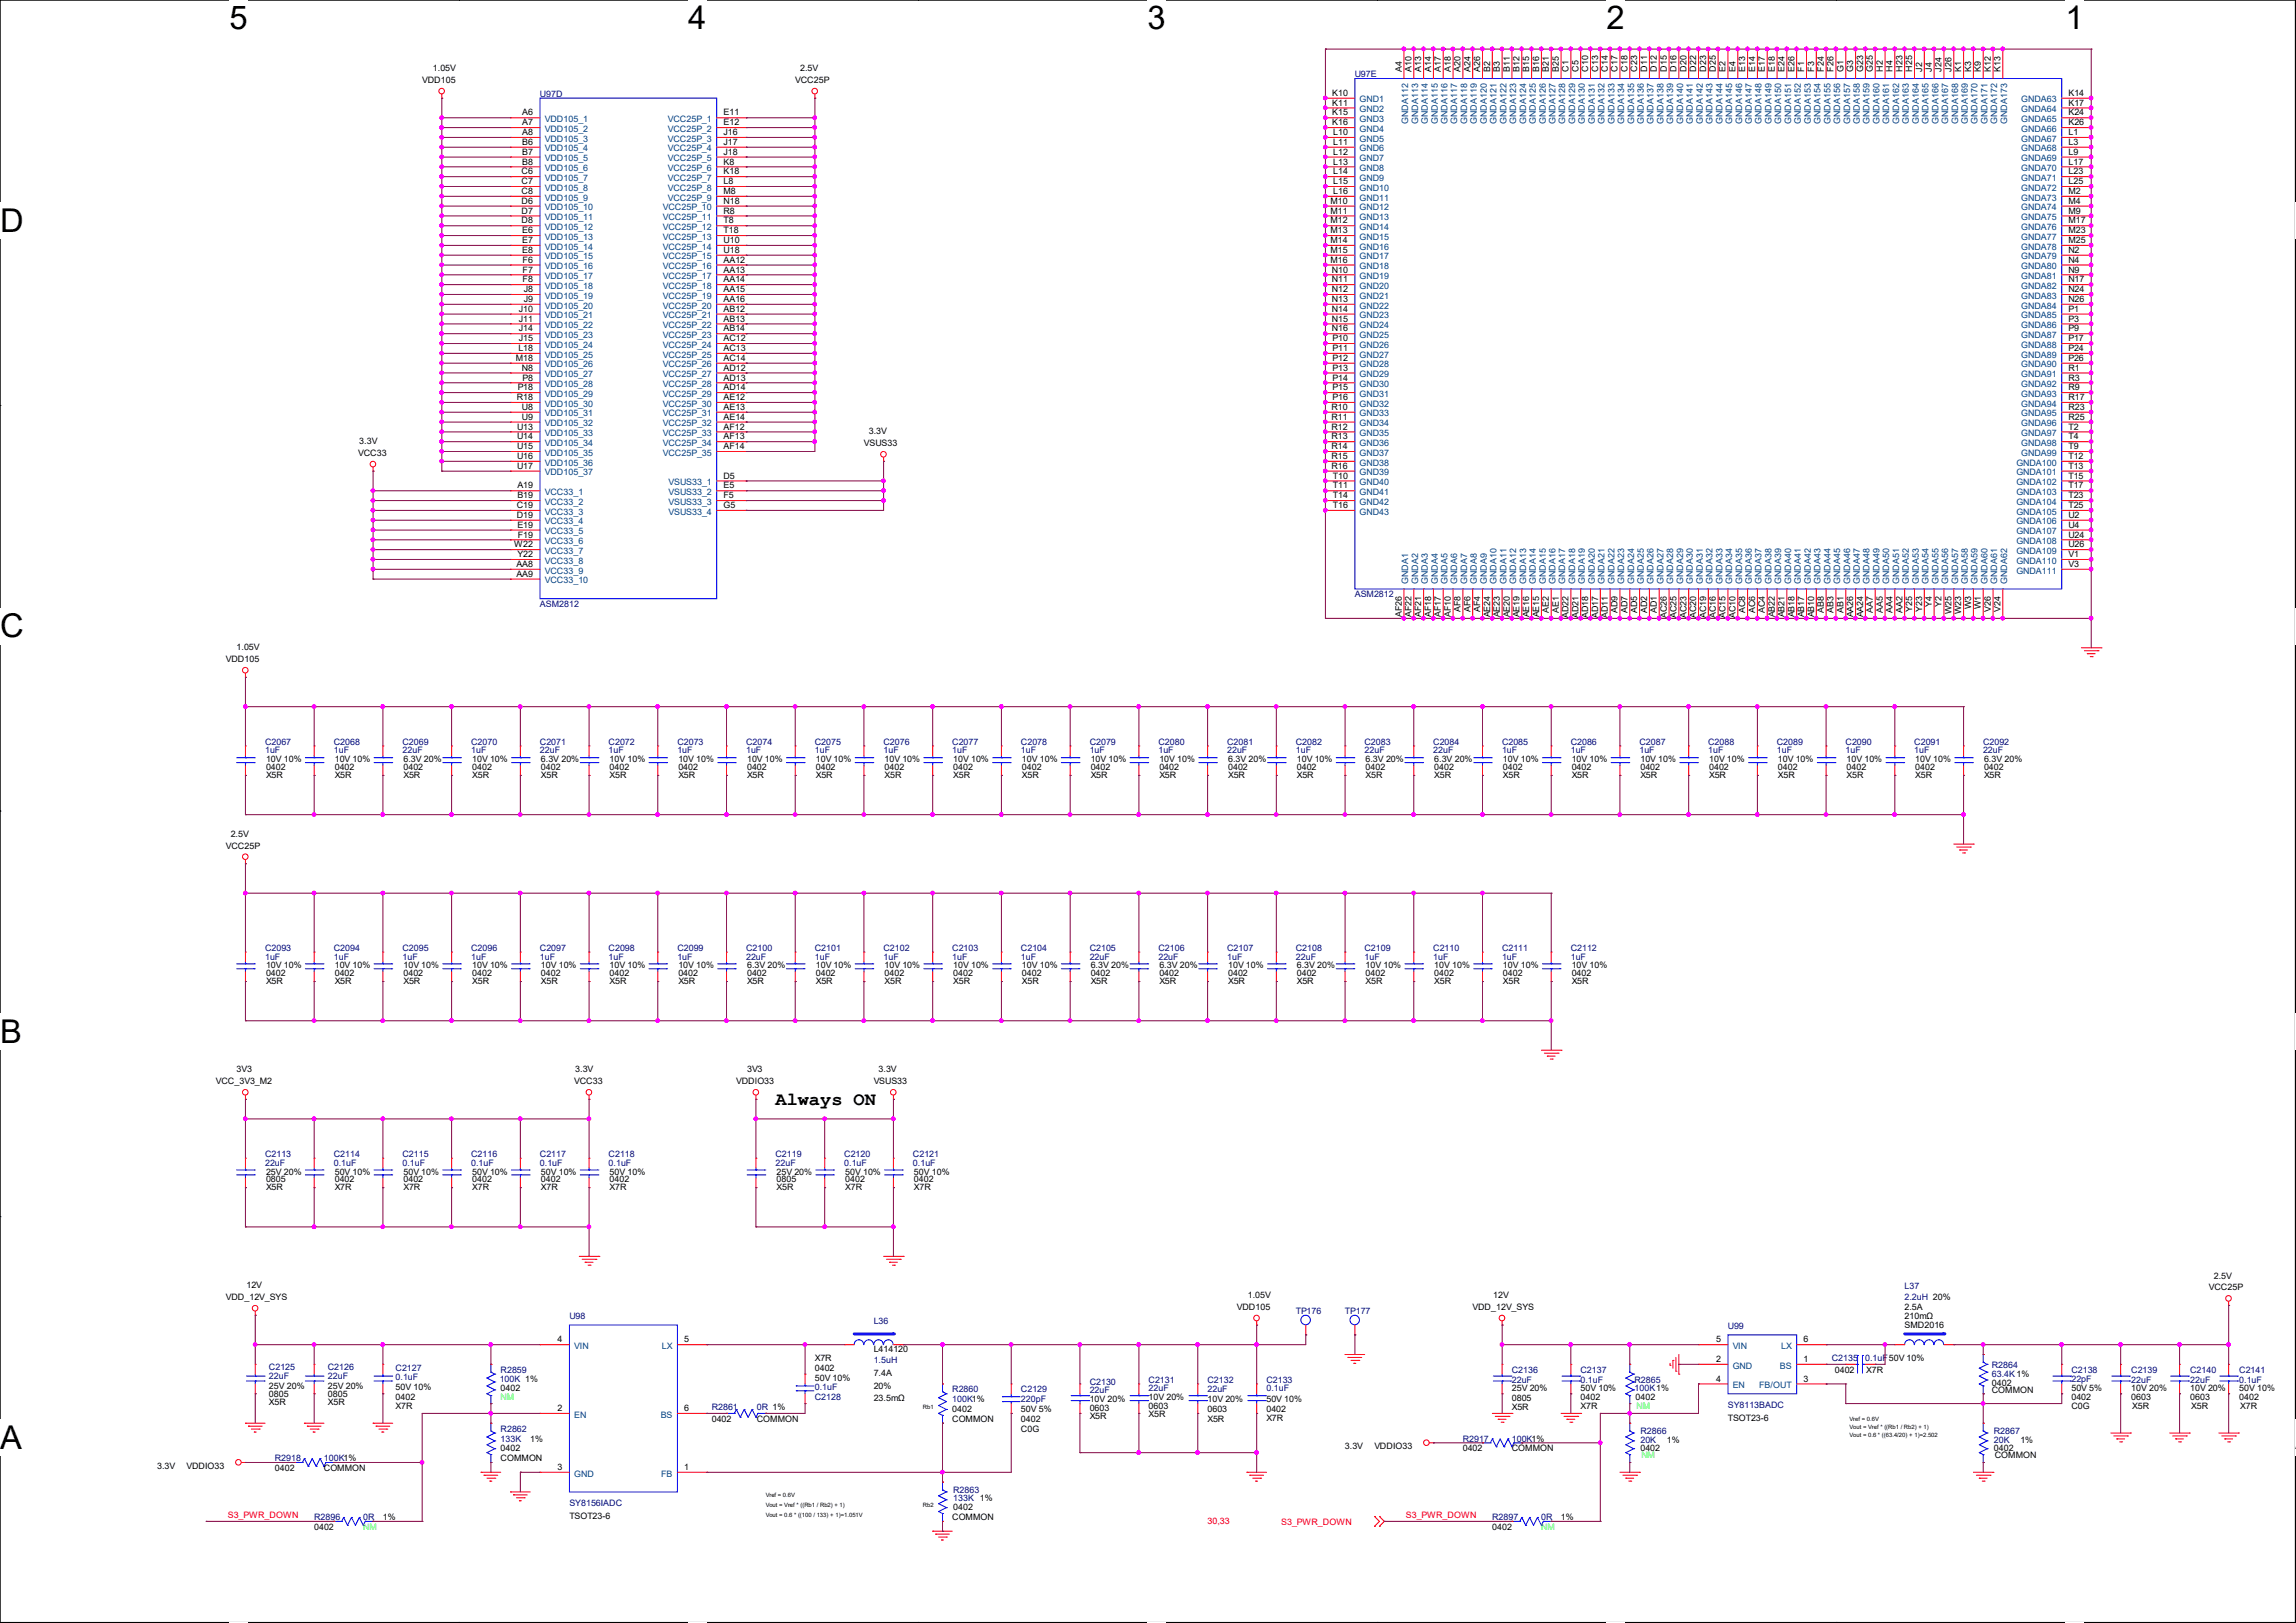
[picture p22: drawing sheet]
<svg xmlns="http://www.w3.org/2000/svg" width="297mm" height="210mm" viewBox="0 0 297 210" stroke-linecap="round" stroke-linejoin="round" font-family="sans-serif">
<defs><g id="words">
<g font-size="4.2">
<text x="29.7" y="3.8">5</text>
<text x="89" y="3.8">4</text>
<text x="148.4" y="3.8">3</text>
<text x="207.8" y="3.8">2</text>
<text x="267.2" y="3.8">1</text>
<text x="0" y="30">D</text>
<text x="0" y="82.5">C</text>
<text x="0" y="135">B</text>
<text x="0" y="187.5">A</text>
<text x="296.9" y="187.5">A</text>
</g>
<text font-size="2.4" x="100.3" y="142.9">Always ON</text>
<g font-size="1.1">
<text x="54.6" y="10.8">VDD105</text>
<text x="56" y="9.2">1.05V</text>
<text x="102.9" y="10.8">VCC25P</text>
<text x="103.5" y="9.2">2.5V</text>
<text x="181.3" y="9.3" transform="rotate(-90 181.3 9.3)">A4</text>
<text x="182.6" y="9.3" transform="rotate(-90 182.6 9.3)">A10</text>
<text x="183.9" y="9.3" transform="rotate(-90 183.9 9.3)">A13</text>
<text x="185.1" y="9.3" transform="rotate(-90 185.1 9.3)">A14</text>
<text x="186.4" y="9.3" transform="rotate(-90 186.4 9.3)">A17</text>
<text x="187.7" y="9.3" transform="rotate(-90 187.7 9.3)">A18</text>
<text x="188.9" y="9.3" transform="rotate(-90 188.9 9.3)">A20</text>
<text x="190.2" y="9.3" transform="rotate(-90 190.2 9.3)">A24</text>
<text x="191.5" y="9.3" transform="rotate(-90 191.5 9.3)">A26</text>
<text x="192.7" y="9.3" transform="rotate(-90 192.7 9.3)">B2</text>
<text x="194" y="9.3" transform="rotate(-90 194 9.3)">B3</text>
<text x="195.3" y="9.3" transform="rotate(-90 195.3 9.3)">B11</text>
<text x="196.6" y="9.3" transform="rotate(-90 196.6 9.3)">B12</text>
<text x="197.8" y="9.3" transform="rotate(-90 197.8 9.3)">B15</text>
<text x="199.1" y="9.3" transform="rotate(-90 199.1 9.3)">B16</text>
<text x="200.4" y="9.3" transform="rotate(-90 200.4 9.3)">B21</text>
<text x="201.6" y="9.3" transform="rotate(-90 201.6 9.3)">B25</text>
<text x="202.9" y="9.3" transform="rotate(-90 202.9 9.3)">C1</text>
<text x="204.2" y="9.3" transform="rotate(-90 204.2 9.3)">C5</text>
<text x="205.4" y="9.3" transform="rotate(-90 205.4 9.3)">C10</text>
<text x="206.7" y="9.3" transform="rotate(-90 206.7 9.3)">C13</text>
<text x="208" y="9.3" transform="rotate(-90 208 9.3)">C14</text>
<text x="209.3" y="9.3" transform="rotate(-90 209.3 9.3)">C17</text>
<text x="210.5" y="9.3" transform="rotate(-90 210.5 9.3)">C18</text>
<text x="211.8" y="9.3" transform="rotate(-90 211.8 9.3)">C23</text>
<text x="213.1" y="9.3" transform="rotate(-90 213.1 9.3)">D11</text>
<text x="214.3" y="9.3" transform="rotate(-90 214.3 9.3)">D12</text>
<text x="215.6" y="9.3" transform="rotate(-90 215.6 9.3)">D15</text>
<text x="216.9" y="9.3" transform="rotate(-90 216.9 9.3)">D16</text>
<text x="218.1" y="9.3" transform="rotate(-90 218.1 9.3)">D20</text>
<text x="219.4" y="9.3" transform="rotate(-90 219.4 9.3)">D22</text>
<text x="220.7" y="9.3" transform="rotate(-90 220.7 9.3)">D23</text>
<text x="222" y="9.3" transform="rotate(-90 222 9.3)">D25</text>
<text x="223.2" y="9.3" transform="rotate(-90 223.2 9.3)">E2</text>
<text x="224.5" y="9.3" transform="rotate(-90 224.5 9.3)">E4</text>
<text x="225.8" y="9.3" transform="rotate(-90 225.8 9.3)">E13</text>
<text x="227" y="9.3" transform="rotate(-90 227 9.3)">E14</text>
<text x="228.3" y="9.3" transform="rotate(-90 228.3 9.3)">E17</text>
<text x="229.6" y="9.3" transform="rotate(-90 229.6 9.3)">E18</text>
<text x="230.8" y="9.3" transform="rotate(-90 230.8 9.3)">E24</text>
<text x="232.1" y="9.3" transform="rotate(-90 232.1 9.3)">E26</text>
<text x="233.4" y="9.3" transform="rotate(-90 233.4 9.3)">F1</text>
<text x="234.7" y="9.3" transform="rotate(-90 234.7 9.3)">F3</text>
<text x="235.9" y="9.3" transform="rotate(-90 235.9 9.3)">F24</text>
<text x="237.2" y="9.3" transform="rotate(-90 237.2 9.3)">F26</text>
<text x="238.5" y="9.3" transform="rotate(-90 238.5 9.3)">G1</text>
<text x="239.7" y="9.3" transform="rotate(-90 239.7 9.3)">G3</text>
<text x="241" y="9.3" transform="rotate(-90 241 9.3)">G23</text>
<text x="242.3" y="9.3" transform="rotate(-90 242.3 9.3)">G25</text>
<text x="243.5" y="9.3" transform="rotate(-90 243.5 9.3)">H2</text>
<text x="244.8" y="9.3" transform="rotate(-90 244.8 9.3)">H4</text>
<text x="246.1" y="9.3" transform="rotate(-90 246.1 9.3)">H23</text>
<text x="247.4" y="9.3" transform="rotate(-90 247.4 9.3)">H25</text>
<text x="248.6" y="9.3" transform="rotate(-90 248.6 9.3)">J2</text>
<text x="249.9" y="9.3" transform="rotate(-90 249.9 9.3)">J4</text>
<text x="251.2" y="9.3" transform="rotate(-90 251.2 9.3)">J24</text>
<text x="252.4" y="9.3" transform="rotate(-90 252.4 9.3)">J26</text>
<text x="253.7" y="9.3" transform="rotate(-90 253.7 9.3)">K1</text>
<text x="255" y="9.3" transform="rotate(-90 255 9.3)">K3</text>
<text x="256.2" y="9.3" transform="rotate(-90 256.2 9.3)">K9</text>
<text x="257.5" y="9.3" transform="rotate(-90 257.5 9.3)">K12</text>
<text x="258.8" y="9.3" transform="rotate(-90 258.8 9.3)">K13</text>
<text x="67.6" y="14.9">A6</text>
<text x="67.6" y="16.2">A7</text>
<text x="67.6" y="17.5">A8</text>
<text x="93.6" y="14.9">E11</text>
<text x="93.6" y="16.2">E12</text>
<text x="93.6" y="17.5">J16</text>
<text x="172.3" y="12.4">K10</text>
<text x="172.3" y="13.7">K11</text>
<text x="172.3" y="14.9">K15</text>
<text x="172.3" y="16.2">K16</text>
<text x="172.4" y="17.5">L10</text>
<text x="267.6" y="12.4">K14</text>
<text x="267.6" y="13.7">K17</text>
<text x="267.6" y="14.9">K24</text>
<text x="267.6" y="16.2">K26</text>
<text x="267.6" y="17.5">L1</text>
<text x="67.5" y="22.6">C6</text>
<text x="67.5" y="23.8">C7</text>
<text x="67.6" y="18.8">B6</text>
<text x="67.6" y="20">B7</text>
<text x="67.6" y="21.3">B8</text>
<text x="93.6" y="18.8">J17</text>
<text x="93.6" y="20">J18</text>
<text x="93.6" y="21.3">K8</text>
<text x="93.6" y="22.6">K18</text>
<text x="93.6" y="23.8">L8</text>
<text x="172.4" y="18.8">L11</text>
<text x="172.4" y="20">L12</text>
<text x="172.4" y="21.3">L13</text>
<text x="172.4" y="22.6">L14</text>
<text x="172.4" y="23.8">L15</text>
<text x="267.6" y="18.8">L3</text>
<text x="267.6" y="20">L9</text>
<text x="267.6" y="21.3">L17</text>
<text x="267.6" y="22.6">L23</text>
<text x="267.6" y="23.8">L25</text>
<text x="67.5" y="25.1">C8</text>
<text x="67.5" y="26.4">D6</text>
<text x="67.5" y="27.6">D7</text>
<text x="67.5" y="28.9">D8</text>
<text x="93.6" y="25.1">M8</text>
<text x="93.6" y="26.4">N18</text>
<text x="93.6" y="27.6">R8</text>
<text x="93.6" y="28.9">T8</text>
<text x="172.1" y="26.4">M10</text>
<text x="172.1" y="27.6">M11</text>
<text x="172.1" y="28.9">M12</text>
<text x="172.4" y="25.1">L16</text>
<text x="267.6" y="25.1">M2</text>
<text x="267.6" y="26.4">M4</text>
<text x="267.6" y="27.6">M9</text>
<text x="267.6" y="28.9">M17</text>
<text x="67.6" y="30.2">E6</text>
<text x="67.6" y="31.5">E7</text>
<text x="67.6" y="32.7">E8</text>
<text x="67.6" y="34">F6</text>
<text x="67.6" y="35.3">F7</text>
<text x="93.6" y="30.2">T18</text>
<text x="93.6" y="31.5">U10</text>
<text x="93.6" y="32.7">U18</text>
<text x="93.6" y="34">AA12</text>
<text x="93.6" y="35.3">AA13</text>
<text x="172.1" y="30.2">M13</text>
<text x="172.1" y="31.5">M14</text>
<text x="172.1" y="32.7">M15</text>
<text x="172.1" y="34">M16</text>
<text x="172.3" y="35.3">N10</text>
<text x="267.6" y="30.2">M23</text>
<text x="267.6" y="31.5">M25</text>
<text x="267.6" y="32.7">N2</text>
<text x="267.6" y="34">N4</text>
<text x="267.6" y="35.3">N9</text>
<text x="67.1" y="40.3">J10</text>
<text x="67.1" y="41.6">J11</text>
<text x="67.6" y="36.5">F8</text>
<text x="67.8" y="37.8">J8</text>
<text x="67.8" y="39.1">J9</text>
<text x="93.6" y="36.5">AA14</text>
<text x="93.6" y="37.8">AA15</text>
<text x="93.6" y="39.1">AA16</text>
<text x="93.6" y="40.3">AB12</text>
<text x="93.6" y="41.6">AB13</text>
<text x="172.3" y="36.5">N11</text>
<text x="172.3" y="37.8">N12</text>
<text x="172.3" y="39.1">N13</text>
<text x="172.3" y="40.3">N14</text>
<text x="172.3" y="41.6">N15</text>
<text x="267.6" y="36.5">N17</text>
<text x="267.6" y="37.8">N24</text>
<text x="267.6" y="39.1">N26</text>
<text x="267.6" y="40.3">P1</text>
<text x="267.6" y="41.6">P3</text>
<text x="66.7" y="46.7">M18</text>
<text x="67.1" y="45.4">L18</text>
<text x="67.1" y="42.9">J14</text>
<text x="67.1" y="44.2">J15</text>
<text x="67.5" y="48">N8</text>
<text x="93.6" y="42.9">AB14</text>
<text x="93.6" y="44.2">AC12</text>
<text x="93.6" y="45.4">AC13</text>
<text x="93.6" y="46.7">AC14</text>
<text x="93.6" y="48">AD12</text>
<text x="172.3" y="42.9">N16</text>
<text x="172.4" y="44.2">P10</text>
<text x="172.4" y="45.4">P11</text>
<text x="172.4" y="46.7">P12</text>
<text x="172.4" y="48">P13</text>
<text x="267.6" y="42.9">P9</text>
<text x="267.6" y="44.2">P17</text>
<text x="267.6" y="45.4">P24</text>
<text x="267.6" y="46.7">P26</text>
<text x="267.6" y="48">R1</text>
<text x="66.8" y="51.8">R18</text>
<text x="67" y="50.5">P18</text>
<text x="67.5" y="53">U8</text>
<text x="67.6" y="49.2">P8</text>
<text x="93.6" y="49.2">AD13</text>
<text x="93.6" y="50.5">AD14</text>
<text x="93.6" y="51.8">AE12</text>
<text x="93.6" y="53">AE13</text>
<text x="172.2" y="53">R10</text>
<text x="172.4" y="49.2">P14</text>
<text x="172.4" y="50.5">P15</text>
<text x="172.4" y="51.8">P16</text>
<text x="267.6" y="49.2">R3</text>
<text x="267.6" y="50.5">R9</text>
<text x="267.6" y="51.8">R17</text>
<text x="267.6" y="53">R23</text>
<text x="46.4" y="59">VCC33</text>
<text x="46.5" y="57.5">3.3V</text>
<text x="66.9" y="58.1">U15</text>
<text x="66.9" y="59.4">U16</text>
<text x="66.9" y="55.6">U13</text>
<text x="66.9" y="56.9">U14</text>
<text x="67.5" y="54.3">U9</text>
<text x="93.6" y="54.3">AE14</text>
<text x="93.6" y="55.6">AF12</text>
<text x="93.6" y="56.9">AF13</text>
<text x="93.6" y="58.1">AF14</text>
<text x="111.7" y="57.7">VSUS33</text>
<text x="112.4" y="56.2">3.3V</text>
<text x="172.2" y="54.3">R11</text>
<text x="172.2" y="55.6">R12</text>
<text x="172.2" y="56.9">R13</text>
<text x="172.2" y="58.1">R14</text>
<text x="172.2" y="59.4">R15</text>
<text x="267.6" y="54.3">R25</text>
<text x="267.6" y="55.6">T2</text>
<text x="267.6" y="56.9">T4</text>
<text x="267.6" y="58.1">T9</text>
<text x="267.6" y="59.4">T12</text>
<text x="66.8" y="65.7">C19</text>
<text x="66.9" y="60.7">U17</text>
<text x="66.9" y="64.5">B19</text>
<text x="66.9" y="63.2">A19</text>
<text x="93.6" y="61.9">D5</text>
<text x="93.6" y="63.2">E5</text>
<text x="93.6" y="64.5">F5</text>
<text x="93.6" y="65.7">G5</text>
<text x="172.2" y="60.7">R16</text>
<text x="172.4" y="61.9">T10</text>
<text x="172.4" y="63.2">T11</text>
<text x="172.4" y="64.5">T14</text>
<text x="172.4" y="65.7">T16</text>
<text x="267.6" y="60.7">T13</text>
<text x="267.6" y="61.9">T15</text>
<text x="267.6" y="63.2">T17</text>
<text x="267.6" y="64.5">T23</text>
<text x="267.6" y="65.7">T25</text>
<text x="66.5" y="70.8">W22</text>
<text x="66.8" y="67">D19</text>
<text x="66.9" y="68.3">E19</text>
<text x="67" y="69.6">F19</text>
<text x="267.6" y="67">U2</text>
<text x="267.6" y="68.3">U4</text>
<text x="267.6" y="69.6">U24</text>
<text x="267.6" y="70.8">U26</text>
<text x="66.8" y="73.4">AA8</text>
<text x="66.8" y="74.6">AA9</text>
<text x="66.9" y="72.1">Y22</text>
<text x="267.6" y="72.1">V1</text>
<text x="267.6" y="73.4">V3</text>
<text x="181.3" y="79.9" transform="rotate(-90 181.3 79.9)">AF26</text>
<text x="182.6" y="79.9" transform="rotate(-90 182.6 79.9)">AF22</text>
<text x="183.9" y="79.9" transform="rotate(-90 183.9 79.9)">AF21</text>
<text x="185.1" y="79.9" transform="rotate(-90 185.1 79.9)">AF18</text>
<text x="186.4" y="79.9" transform="rotate(-90 186.4 79.9)">AF17</text>
<text x="187.7" y="79.9" transform="rotate(-90 187.7 79.9)">AF10</text>
<text x="188.9" y="79.2" transform="rotate(-90 188.9 79.2)">AF8</text>
<text x="190.2" y="79.2" transform="rotate(-90 190.2 79.2)">AF6</text>
<text x="191.5" y="79.2" transform="rotate(-90 191.5 79.2)">AF4</text>
<text x="192.7" y="79.9" transform="rotate(-90 192.7 79.9)">AE24</text>
<text x="194" y="79.9" transform="rotate(-90 194 79.9)">AE23</text>
<text x="195.3" y="79.9" transform="rotate(-90 195.3 79.9)">AE20</text>
<text x="196.6" y="79.9" transform="rotate(-90 196.6 79.9)">AE19</text>
<text x="197.8" y="79.9" transform="rotate(-90 197.8 79.9)">AE16</text>
<text x="199.1" y="79.9" transform="rotate(-90 199.1 79.9)">AE15</text>
<text x="200.4" y="79.3" transform="rotate(-90 200.4 79.3)">AE2</text>
<text x="201.6" y="79.3" transform="rotate(-90 201.6 79.3)">AE1</text>
<text x="202.9" y="80" transform="rotate(-90 202.9 80)">AD22</text>
<text x="204.2" y="80" transform="rotate(-90 204.2 80)">AD21</text>
<text x="205.4" y="80" transform="rotate(-90 205.4 80)">AD18</text>
<text x="206.7" y="80" transform="rotate(-90 206.7 80)">AD17</text>
<text x="208" y="80" transform="rotate(-90 208 80)">AD11</text>
<text x="209.3" y="79.3" transform="rotate(-90 209.3 79.3)">AD9</text>
<text x="210.5" y="79.3" transform="rotate(-90 210.5 79.3)">AD7</text>
<text x="211.8" y="79.3" transform="rotate(-90 211.8 79.3)">AD5</text>
<text x="213.1" y="79.3" transform="rotate(-90 213.1 79.3)">AD2</text>
<text x="214.3" y="79.3" transform="rotate(-90 214.3 79.3)">AD1</text>
<text x="215.6" y="80" transform="rotate(-90 215.6 80)">AC26</text>
<text x="216.9" y="80" transform="rotate(-90 216.9 80)">AC25</text>
<text x="218.1" y="80" transform="rotate(-90 218.1 80)">AC23</text>
<text x="219.4" y="80" transform="rotate(-90 219.4 80)">AC20</text>
<text x="220.7" y="80" transform="rotate(-90 220.7 80)">AC19</text>
<text x="222" y="80" transform="rotate(-90 222 80)">AC16</text>
<text x="223.2" y="80" transform="rotate(-90 223.2 80)">AC15</text>
<text x="224.5" y="80" transform="rotate(-90 224.5 80)">AC10</text>
<text x="225.8" y="79.3" transform="rotate(-90 225.8 79.3)">AC8</text>
<text x="227" y="79.3" transform="rotate(-90 227 79.3)">AC6</text>
<text x="228.3" y="79.3" transform="rotate(-90 228.3 79.3)">AC4</text>
<text x="229.6" y="79.9" transform="rotate(-90 229.6 79.9)">AB22</text>
<text x="230.8" y="79.9" transform="rotate(-90 230.8 79.9)">AB21</text>
<text x="232.1" y="79.9" transform="rotate(-90 232.1 79.9)">AB18</text>
<text x="233.4" y="79.9" transform="rotate(-90 233.4 79.9)">AB17</text>
<text x="234.7" y="79.9" transform="rotate(-90 234.7 79.9)">AB10</text>
<text x="235.9" y="79.3" transform="rotate(-90 235.9 79.3)">AB8</text>
<text x="237.2" y="79.3" transform="rotate(-90 237.2 79.3)">AB3</text>
<text x="238.5" y="79.3" transform="rotate(-90 238.5 79.3)">AB1</text>
<text x="239.7" y="79.9" transform="rotate(-90 239.7 79.9)">AA26</text>
<text x="241" y="79.9" transform="rotate(-90 241 79.9)">AA24</text>
<text x="242.3" y="79.3" transform="rotate(-90 242.3 79.3)">AA7</text>
<text x="243.5" y="79.3" transform="rotate(-90 243.5 79.3)">AA5</text>
<text x="244.8" y="79.3" transform="rotate(-90 244.8 79.3)">AA4</text>
<text x="246.1" y="79.3" transform="rotate(-90 246.1 79.3)">AA2</text>
<text x="247.4" y="79.1" transform="rotate(-90 247.4 79.1)">Y25</text>
<text x="248.6" y="79.1" transform="rotate(-90 248.6 79.1)">Y23</text>
<text x="249.9" y="78.5" transform="rotate(-90 249.9 78.5)">Y4</text>
<text x="251.2" y="78.5" transform="rotate(-90 251.2 78.5)">Y2</text>
<text x="252.4" y="79.5" transform="rotate(-90 252.4 79.5)">W25</text>
<text x="253.7" y="79.5" transform="rotate(-90 253.7 79.5)">W23</text>
<text x="255" y="78.8" transform="rotate(-90 255 78.8)">W3</text>
<text x="256.2" y="78.8" transform="rotate(-90 256.2 78.8)">W1</text>
<text x="257.5" y="79.1" transform="rotate(-90 257.5 79.1)">V26</text>
<text x="258.8" y="79.1" transform="rotate(-90 258.8 79.1)">V24</text>
<text x="29.2" y="85.7">VDD105</text>
<text x="30.6" y="84.2">1.05V</text>
<text x="34.4" y="98.6">10V 10%</text>
<text x="34.4" y="99.7">0402</text>
<text x="34.4" y="100.7">X5R</text>
<text x="43.3" y="98.6">10V 10%</text>
<text x="43.3" y="99.7">0402</text>
<text x="43.3" y="100.7">X5R</text>
<text x="52.2" y="98.6">6.3V 20%</text>
<text x="52.2" y="99.7">0402</text>
<text x="52.2" y="100.7">X5R</text>
<text x="61.1" y="98.6">10V 10%</text>
<text x="61.1" y="99.7">0402</text>
<text x="61.1" y="100.7">X5R</text>
<text x="70" y="98.6">6.3V 20%</text>
<text x="70" y="99.7">0402</text>
<text x="70" y="100.7">X5R</text>
<text x="78.9" y="98.6">10V 10%</text>
<text x="78.9" y="99.7">0402</text>
<text x="78.9" y="100.7">X5R</text>
<text x="87.7" y="98.6">10V 10%</text>
<text x="87.7" y="99.7">0402</text>
<text x="87.7" y="100.7">X5R</text>
<text x="96.6" y="98.6">10V 10%</text>
<text x="96.6" y="99.7">0402</text>
<text x="96.6" y="100.7">X5R</text>
<text x="105.5" y="98.6">10V 10%</text>
<text x="105.5" y="99.7">0402</text>
<text x="105.5" y="100.7">X5R</text>
<text x="114.4" y="98.6">10V 10%</text>
<text x="114.4" y="99.7">0402</text>
<text x="114.4" y="100.7">X5R</text>
<text x="123.3" y="98.6">10V 10%</text>
<text x="123.3" y="99.7">0402</text>
<text x="123.3" y="100.7">X5R</text>
<text x="132.2" y="98.6">10V 10%</text>
<text x="132.2" y="99.7">0402</text>
<text x="132.2" y="100.7">X5R</text>
<text x="141.1" y="98.6">10V 10%</text>
<text x="141.1" y="99.7">0402</text>
<text x="141.1" y="100.7">X5R</text>
<text x="150" y="98.6">10V 10%</text>
<text x="150" y="99.7">0402</text>
<text x="150" y="100.7">X5R</text>
<text x="158.9" y="98.6">6.3V 20%</text>
<text x="158.9" y="99.7">0402</text>
<text x="158.9" y="100.7">X5R</text>
<text x="167.8" y="98.6">10V 10%</text>
<text x="167.8" y="99.7">0402</text>
<text x="167.8" y="100.7">X5R</text>
<text x="176.6" y="98.6">6.3V 20%</text>
<text x="176.6" y="99.7">0402</text>
<text x="176.6" y="100.7">X5R</text>
<text x="185.5" y="98.6">6.3V 20%</text>
<text x="185.5" y="99.7">0402</text>
<text x="185.5" y="100.7">X5R</text>
<text x="194.4" y="98.6">10V 10%</text>
<text x="194.4" y="99.7">0402</text>
<text x="194.4" y="100.7">X5R</text>
<text x="203.3" y="98.6">10V 10%</text>
<text x="203.3" y="99.7">0402</text>
<text x="203.3" y="100.7">X5R</text>
<text x="212.2" y="98.6">10V 10%</text>
<text x="212.2" y="99.7">0402</text>
<text x="212.2" y="100.7">X5R</text>
<text x="221.1" y="98.6">10V 10%</text>
<text x="221.1" y="99.7">0402</text>
<text x="221.1" y="100.7">X5R</text>
<text x="230" y="98.6">10V 10%</text>
<text x="230" y="99.7">0402</text>
<text x="230" y="100.7">X5R</text>
<text x="238.9" y="98.6">10V 10%</text>
<text x="238.9" y="99.7">0402</text>
<text x="238.9" y="100.7">X5R</text>
<text x="247.8" y="98.6">10V 10%</text>
<text x="247.8" y="99.7">0402</text>
<text x="247.8" y="100.7">X5R</text>
<text x="256.6" y="98.6">6.3V 20%</text>
<text x="256.6" y="99.7">0402</text>
<text x="256.6" y="100.7">X5R</text>
<text x="29.2" y="109.8">VCC25P</text>
<text x="29.8" y="108.3">2.5V</text>
<text x="34.4" y="125.3">10V 10%</text>
<text x="43.3" y="125.3">10V 10%</text>
<text x="52.2" y="125.3">10V 10%</text>
<text x="61.1" y="125.3">10V 10%</text>
<text x="70" y="125.3">10V 10%</text>
<text x="78.9" y="125.3">10V 10%</text>
<text x="87.7" y="125.3">10V 10%</text>
<text x="96.6" y="125.3">6.3V 20%</text>
<text x="105.5" y="125.3">10V 10%</text>
<text x="114.4" y="125.3">10V 10%</text>
<text x="123.3" y="125.3">10V 10%</text>
<text x="132.2" y="125.3">10V 10%</text>
<text x="141.1" y="125.3">6.3V 20%</text>
<text x="150" y="125.3">6.3V 20%</text>
<text x="158.9" y="125.3">10V 10%</text>
<text x="167.8" y="125.3">6.3V 20%</text>
<text x="176.6" y="125.3">10V 10%</text>
<text x="185.5" y="125.3">10V 10%</text>
<text x="194.4" y="125.3">10V 10%</text>
<text x="203.3" y="125.3">10V 10%</text>
<text x="34.4" y="126.3">0402</text>
<text x="34.4" y="127.3">X5R</text>
<text x="43.3" y="126.3">0402</text>
<text x="43.3" y="127.3">X5R</text>
<text x="52.2" y="126.3">0402</text>
<text x="52.2" y="127.3">X5R</text>
<text x="61.1" y="126.3">0402</text>
<text x="61.1" y="127.3">X5R</text>
<text x="70" y="126.3">0402</text>
<text x="70" y="127.3">X5R</text>
<text x="78.9" y="126.3">0402</text>
<text x="78.9" y="127.3">X5R</text>
<text x="87.7" y="126.3">0402</text>
<text x="87.7" y="127.3">X5R</text>
<text x="96.6" y="126.3">0402</text>
<text x="96.6" y="127.3">X5R</text>
<text x="105.5" y="126.3">0402</text>
<text x="105.5" y="127.3">X5R</text>
<text x="114.4" y="126.3">0402</text>
<text x="114.4" y="127.3">X5R</text>
<text x="123.3" y="126.3">0402</text>
<text x="123.3" y="127.3">X5R</text>
<text x="132.2" y="126.3">0402</text>
<text x="132.2" y="127.3">X5R</text>
<text x="141.1" y="126.3">0402</text>
<text x="141.1" y="127.3">X5R</text>
<text x="150" y="126.3">0402</text>
<text x="150" y="127.3">X5R</text>
<text x="158.9" y="126.3">0402</text>
<text x="158.9" y="127.3">X5R</text>
<text x="167.8" y="126.3">0402</text>
<text x="167.8" y="127.3">X5R</text>
<text x="176.6" y="126.3">0402</text>
<text x="176.6" y="127.3">X5R</text>
<text x="185.5" y="126.3">0402</text>
<text x="185.5" y="127.3">X5R</text>
<text x="194.4" y="126.3">0402</text>
<text x="194.4" y="127.3">X5R</text>
<text x="203.3" y="126.3">0402</text>
<text x="203.3" y="127.3">X5R</text>
<text x="27.9" y="140.3">VCC_3V3_M2</text>
<text x="30.6" y="138.8">3V3</text>
<text x="74.3" y="140.3">VCC33</text>
<text x="74.4" y="138.8">3.3V</text>
<text x="95.2" y="140.3">VDDIO33</text>
<text x="96.6" y="138.8">3V3</text>
<text x="113" y="140.3">VSUS33</text>
<text x="113.7" y="138.8">3.3V</text>
<text x="34.4" y="152">25V 20%</text>
<text x="34.4" y="153">0805</text>
<text x="34.4" y="154">X5R</text>
<text x="43.3" y="152">50V 10%</text>
<text x="43.3" y="153">0402</text>
<text x="43.3" y="154">X7R</text>
<text x="52.2" y="152">50V 10%</text>
<text x="52.2" y="153">0402</text>
<text x="52.2" y="154">X7R</text>
<text x="61.1" y="152">50V 10%</text>
<text x="61.1" y="153">0402</text>
<text x="61.1" y="154">X7R</text>
<text x="70" y="152">50V 10%</text>
<text x="70" y="153">0402</text>
<text x="70" y="154">X7R</text>
<text x="78.9" y="152">50V 10%</text>
<text x="78.9" y="153">0402</text>
<text x="78.9" y="154">X7R</text>
<text x="100.4" y="152">25V 20%</text>
<text x="100.4" y="153">0805</text>
<text x="100.4" y="154">X5R</text>
<text x="109.3" y="152">50V 10%</text>
<text x="109.3" y="153">0402</text>
<text x="109.3" y="154">X7R</text>
<text x="118.2" y="152">50V 10%</text>
<text x="118.2" y="153">0402</text>
<text x="118.2" y="154">X7R</text>
<text x="31.9" y="166.7">12V</text>
<text x="161.4" y="168">1.05V</text>
<text x="193.1" y="168">12V</text>
<text x="285.7" y="167">VCC25P</text>
<text x="286.4" y="165.4">2.5V</text>
<text x="29.2" y="168.2">VDD_12V_SYS</text>
<text x="72.1" y="173.7">4</text>
<text x="88.5" y="173.7">5</text>
<text x="160" y="169.5">VDD105</text>
<text x="190.5" y="169.5">VDD_12V_SYS</text>
<text x="222" y="173.7">5</text>
<text x="233.3" y="173.7">6</text>
<text x="246.4" y="171.8">SMD2016</text>
<text x="246.4" y="169.5">2.5A</text>
<text x="246.4" y="170.6">210mΩ</text>
<text x="34.8" y="179.7">25V 20%</text>
<text x="42.4" y="179.7">25V 20%</text>
<text x="51.2" y="179.9">50V 10%</text>
<text x="105.4" y="178.6">50V 10%</text>
<text x="105.4" y="177.4">0402</text>
<text x="105.4" y="176.1">X7R</text>
<text x="113" y="175">L414120</text>
<text x="113" y="178">7.4A</text>
<text x="113" y="179.7">20%</text>
<text x="222" y="178.8">4</text>
<text x="222" y="176.2">2</text>
<text x="233.3" y="176.2">1</text>
<text x="233.3" y="178.8">3</text>
<text x="237.3" y="177.6">0402</text>
<text x="241.4" y="177.6">X7R</text>
<text x="257.7" y="179.3">0402</text>
<text x="34.8" y="180.8">0805</text>
<text x="34.8" y="181.8">X5R</text>
<text x="42.4" y="180.8">0805</text>
<text x="42.4" y="181.8">X5R</text>
<text x="51.2" y="181.2">0402</text>
<text x="51.2" y="182.3">X7R</text>
<text x="64.8" y="180">0402</text>
<text x="72.1" y="182.6">2</text>
<text x="88.5" y="182.6">6</text>
<text x="92.1" y="184">0402</text>
<text x="97.9" y="184">COMMON</text>
<text x="113" y="181.3">23.5mΩ</text>
<text x="123.2" y="184">COMMON</text>
<text x="123.2" y="182.7">0402</text>
<text x="132.1" y="182.7">50V 5%</text>
<text x="132.1" y="184">0402</text>
<text x="132.1" y="185.3">C0G</text>
<text x="141" y="181.4">10V 20%</text>
<text x="141" y="182.6">0603</text>
<text x="141" y="183.6">X5R</text>
<text x="148.6" y="181.2">10V 20%</text>
<text x="148.6" y="182.3">0603</text>
<text x="148.6" y="183.3">X5R</text>
<text x="156.2" y="181.4">10V 20%</text>
<text x="156.2" y="182.7">0603</text>
<text x="156.2" y="184">X5R</text>
<text x="163.8" y="181.4">50V 10%</text>
<text x="163.8" y="182.7">0402</text>
<text x="163.8" y="183.9">X7R</text>
<text x="195.6" y="180">25V 20%</text>
<text x="195.6" y="181.3">0805</text>
<text x="195.6" y="182.5">X5R</text>
<text x="204.5" y="180">50V 10%</text>
<text x="204.5" y="181.2">0402</text>
<text x="204.5" y="182.3">X7R</text>
<text x="211.6" y="181.2">0402</text>
<text x="223.5" y="183.9">TSOT23-6</text>
<text x="257.7" y="180.3">COMMON</text>
<text x="267.9" y="180">50V 5%</text>
<text x="267.9" y="181.2">0402</text>
<text x="267.9" y="182.3">C0G</text>
<text x="275.7" y="180">10V 20%</text>
<text x="275.7" y="181.2">0603</text>
<text x="275.8" y="182.3">X5R</text>
<text x="283.3" y="180">10V 20%</text>
<text x="283.3" y="181.2">0603</text>
<text x="283.4" y="182.3">X5R</text>
<text x="289.7" y="180">50V 10%</text>
<text x="289.7" y="181.2">0402</text>
<text x="289.8" y="182.3">X7R</text>
<text x="20.3" y="190.1">3.3V</text>
<text x="24.1" y="190.1">VDDIO33</text>
<text x="35.6" y="190.3">0402</text>
<text x="41.9" y="190.3">COMMON</text>
<text x="64.8" y="187.8">0402</text>
<text x="64.8" y="189.1">COMMON</text>
<text x="68.6" y="186.5">1%</text>
<text x="72.1" y="190.2">3</text>
<text x="88.5" y="190.2">1</text>
<text x="174" y="187.5">3.3V</text>
<text x="177.8" y="187.5">VDDIO33</text>
<text x="189.2" y="187.8">0402</text>
<text x="195.6" y="187.8">COMMON</text>
<text x="212.2" y="187.8">0402</text>
<text x="215.6" y="186.6">1%</text>
<text x="257.9" y="187.8">0402</text>
<text x="258" y="188.7">COMMON</text>
<text x="261.3" y="186.6">1%</text>
<text x="40.6" y="198">0402</text>
<text x="49.5" y="196.7">1%</text>
<text x="73.7" y="196.6">TSOT23-6</text>
<text x="123.2" y="196.7">COMMON</text>
<text x="123.3" y="195.4">0402</text>
<text x="193" y="198">0402</text>
<text x="201.9" y="196.7">1%</text>
</g>
<g font-size="1.1" fill="#000080">
<text x="175.2" y="10">U97E</text>
<text x="69.8" y="12.5">U97D</text>
<text x="175.2" y="77.3">ASM2812</text>
<text x="69.8" y="78.6">ASM2812</text>
<text x="34.3" y="96.4">C2067</text>
<text x="34.3" y="97.5">1uF</text>
<text x="43.2" y="96.4">C2068</text>
<text x="43.2" y="97.5">1uF</text>
<text x="52.1" y="96.4">C2069</text>
<text x="52.1" y="97.5">22uF</text>
<text x="61" y="96.4">C2070</text>
<text x="61" y="97.5">1uF</text>
<text x="69.8" y="96.4">C2071</text>
<text x="69.8" y="97.5">22uF</text>
<text x="78.7" y="96.4">C2072</text>
<text x="78.7" y="97.5">1uF</text>
<text x="87.6" y="96.4">C2073</text>
<text x="87.6" y="97.5">1uF</text>
<text x="96.5" y="96.4">C2074</text>
<text x="96.5" y="97.5">1uF</text>
<text x="105.4" y="96.4">C2075</text>
<text x="105.4" y="97.5">1uF</text>
<text x="114.3" y="96.4">C2076</text>
<text x="114.3" y="97.5">1uF</text>
<text x="123.2" y="96.4">C2077</text>
<text x="123.2" y="97.5">1uF</text>
<text x="132.1" y="96.4">C2078</text>
<text x="132.1" y="97.5">1uF</text>
<text x="141" y="96.4">C2079</text>
<text x="141" y="97.5">1uF</text>
<text x="149.8" y="96.4">C2080</text>
<text x="149.8" y="97.5">1uF</text>
<text x="158.7" y="96.4">C2081</text>
<text x="158.7" y="97.5">22uF</text>
<text x="167.6" y="96.4">C2082</text>
<text x="167.6" y="97.5">1uF</text>
<text x="176.5" y="96.4">C2083</text>
<text x="176.5" y="97.5">22uF</text>
<text x="185.4" y="96.4">C2084</text>
<text x="185.4" y="97.5">22uF</text>
<text x="194.3" y="96.4">C2085</text>
<text x="194.3" y="97.5">1uF</text>
<text x="203.2" y="96.4">C2086</text>
<text x="203.2" y="97.5">1uF</text>
<text x="212.1" y="96.4">C2087</text>
<text x="212.1" y="97.5">1uF</text>
<text x="221" y="96.4">C2088</text>
<text x="221" y="97.5">1uF</text>
<text x="229.8" y="96.4">C2089</text>
<text x="229.8" y="97.5">1uF</text>
<text x="238.7" y="96.4">C2090</text>
<text x="238.7" y="97.5">1uF</text>
<text x="247.6" y="96.4">C2091</text>
<text x="247.6" y="97.5">1uF</text>
<text x="256.5" y="96.4">C2092</text>
<text x="256.5" y="97.5">22uF</text>
<text x="34.3" y="123">C2093</text>
<text x="34.3" y="124.2">1uF</text>
<text x="43.2" y="123">C2094</text>
<text x="43.2" y="124.2">1uF</text>
<text x="52.1" y="123">C2095</text>
<text x="52.1" y="124.2">1uF</text>
<text x="61" y="123">C2096</text>
<text x="61" y="124.2">1uF</text>
<text x="69.8" y="123">C2097</text>
<text x="69.8" y="124.2">1uF</text>
<text x="78.7" y="123">C2098</text>
<text x="78.7" y="124.2">1uF</text>
<text x="87.6" y="123">C2099</text>
<text x="87.6" y="124.2">1uF</text>
<text x="96.5" y="123">C2100</text>
<text x="96.5" y="124.2">22uF</text>
<text x="105.4" y="123">C2101</text>
<text x="105.4" y="124.2">1uF</text>
<text x="114.3" y="123">C2102</text>
<text x="114.3" y="124.2">1uF</text>
<text x="123.2" y="123">C2103</text>
<text x="123.2" y="124.2">1uF</text>
<text x="132.1" y="123">C2104</text>
<text x="132.1" y="124.2">1uF</text>
<text x="141" y="123">C2105</text>
<text x="141" y="124.2">22uF</text>
<text x="149.8" y="123">C2106</text>
<text x="149.8" y="124.2">22uF</text>
<text x="158.7" y="123">C2107</text>
<text x="158.7" y="124.2">1uF</text>
<text x="167.6" y="123">C2108</text>
<text x="167.6" y="124.2">22uF</text>
<text x="176.5" y="123">C2109</text>
<text x="176.5" y="124.2">1uF</text>
<text x="185.4" y="123">C2110</text>
<text x="185.4" y="124.2">1uF</text>
<text x="194.3" y="123">C2111</text>
<text x="194.3" y="124.2">1uF</text>
<text x="203.2" y="123">C2112</text>
<text x="203.2" y="124.2">1uF</text>
<text x="34.3" y="149.7">C2113</text>
<text x="43.2" y="149.7">C2114</text>
<text x="52.1" y="149.7">C2115</text>
<text x="61" y="149.7">C2116</text>
<text x="69.8" y="149.7">C2117</text>
<text x="78.7" y="149.7">C2118</text>
<text x="100.3" y="149.7">C2119</text>
<text x="109.2" y="149.7">C2120</text>
<text x="118.1" y="149.7">C2121</text>
<text x="34.3" y="150.8">22uF</text>
<text x="43.2" y="150.8">0.1uF</text>
<text x="52.1" y="150.8">0.1uF</text>
<text x="61" y="150.8">0.1uF</text>
<text x="69.8" y="150.8">0.1uF</text>
<text x="78.7" y="150.8">0.1uF</text>
<text x="100.3" y="150.8">22uF</text>
<text x="109.2" y="150.8">0.1uF</text>
<text x="118.1" y="150.8">0.1uF</text>
<text x="246.4" y="166.8">L37</text>
<text x="73.7" y="170.6">U98</text>
<text x="113" y="171.3">L36</text>
<text x="167.6" y="170">TP176</text>
<text x="174" y="170">TP177</text>
<text x="223.5" y="171.9">U99</text>
<text x="246.4" y="168.2">2.2uH 20%</text>
<text x="34.8" y="177.2">C2125</text>
<text x="34.8" y="178.4">22uF</text>
<text x="42.4" y="177.2">C2126</text>
<text x="42.4" y="178.4">22uF</text>
<text x="51.2" y="177.4">C2127</text>
<text x="51.2" y="178.5">0.1uF</text>
<text x="64.6" y="178.8">100K 1%</text>
<text x="64.8" y="177.6">R2859</text>
<text x="105.4" y="179.9">0.1uF</text>
<text x="113" y="176.4">1.5uH</text>
<text x="141" y="179.2">C2130</text>
<text x="148.6" y="178.9">C2131</text>
<text x="156.2" y="178.9">C2132</text>
<text x="163.8" y="178.9">C2133</text>
<text x="195.6" y="177.6">C2136</text>
<text x="195.6" y="178.9">22uF</text>
<text x="204.5" y="177.6">C2137</text>
<text x="204.5" y="178.9">0.1uF</text>
<text x="211.4" y="178.9">R2865</text>
<text x="237" y="176.1">C2135</text>
<text x="241.3" y="176.1">0.1uF50V 10%</text>
<text x="257.7" y="177">R2864</text>
<text x="257.7" y="178.1">63.4K1%</text>
<text x="267.9" y="177.6">C2138</text>
<text x="267.9" y="178.8">22pF</text>
<text x="275.7" y="177.6">C2139</text>
<text x="275.7" y="178.9">22uF</text>
<text x="283.3" y="177.6">C2140</text>
<text x="283.3" y="178.9">22uF</text>
<text x="289.7" y="177.6">C2141</text>
<text x="289.7" y="178.9">0.1uF</text>
<text x="64.8" y="185.3">R2862</text>
<text x="92.1" y="182.5">R2861</text>
<text x="97.9" y="182.5">0R 1%</text>
<text x="105.4" y="181.2">C2128</text>
<text x="123.2" y="180.2">R2860</text>
<text x="123.2" y="181.4">100K1%</text>
<text x="132.1" y="180.2">C2129</text>
<text x="132.1" y="181.4">220pF</text>
<text x="141" y="180.3">22uF</text>
<text x="148.6" y="180">22uF</text>
<text x="156.2" y="180.2">22uF</text>
<text x="163.8" y="180">0.1uF</text>
<text x="211.4" y="180">100K1%</text>
<text x="212.2" y="185.5">R2866</text>
<text x="223.5" y="182.2">SY8113BADC</text>
<text x="257.9" y="185.5">R2867</text>
<text x="35.6" y="189.1">R2918</text>
<text x="41.9" y="189.1">100K1%</text>
<text x="64.8" y="186.5">133K</text>
<text x="189.2" y="186.5">R2917</text>
<text x="195.6" y="186.5">100K1%</text>
<text x="212.2" y="186.6">20K</text>
<text x="257.9" y="186.6">20K</text>
<text x="40.6" y="196.7">R2896</text>
<text x="47" y="196.7">0R</text>
<text x="73.7" y="194.9">SY8156IADC</text>
<text x="123.3" y="193.1">R2863</text>
<text x="123.3" y="194.3">133K 1%</text>
<text x="193" y="196.7">R2897</text>
<text x="199.4" y="196.7">0R</text>
</g>
<g font-size="1.1" fill="#004080">
<text x="70.5" y="15.8">VDD105_1</text>
<text x="70.5" y="17.1">VDD105_2</text>
<text x="86.4" y="15.8">VCC25P_1</text>
<text x="86.4" y="17.1">VCC25P_2</text>
<text x="175.9" y="13.3">GND1</text>
<text x="175.9" y="14.5">GND2</text>
<text x="175.9" y="15.8">GND3</text>
<text x="175.9" y="17.1">GND4</text>
<text x="182.2" y="16.1" transform="rotate(-90 182.2 16.1)">GNDA112</text>
<text x="183.4" y="16.1" transform="rotate(-90 183.4 16.1)">GNDA113</text>
<text x="184.7" y="16.1" transform="rotate(-90 184.7 16.1)">GNDA114</text>
<text x="186" y="16.1" transform="rotate(-90 186 16.1)">GNDA115</text>
<text x="187.2" y="16.1" transform="rotate(-90 187.2 16.1)">GNDA116</text>
<text x="188.5" y="16.1" transform="rotate(-90 188.5 16.1)">GNDA117</text>
<text x="189.8" y="16.1" transform="rotate(-90 189.8 16.1)">GNDA118</text>
<text x="191.1" y="16.1" transform="rotate(-90 191.1 16.1)">GNDA119</text>
<text x="192.3" y="16.1" transform="rotate(-90 192.3 16.1)">GNDA120</text>
<text x="193.6" y="16.1" transform="rotate(-90 193.6 16.1)">GNDA121</text>
<text x="194.9" y="16.1" transform="rotate(-90 194.9 16.1)">GNDA122</text>
<text x="196.1" y="16.1" transform="rotate(-90 196.1 16.1)">GNDA123</text>
<text x="197.4" y="16.1" transform="rotate(-90 197.4 16.1)">GNDA124</text>
<text x="198.7" y="16.1" transform="rotate(-90 198.7 16.1)">GNDA125</text>
<text x="199.9" y="16.1" transform="rotate(-90 199.9 16.1)">GNDA126</text>
<text x="201.2" y="16.1" transform="rotate(-90 201.2 16.1)">GNDA127</text>
<text x="202.5" y="16.1" transform="rotate(-90 202.5 16.1)">GNDA128</text>
<text x="203.8" y="16.1" transform="rotate(-90 203.8 16.1)">GNDA129</text>
<text x="205" y="16.1" transform="rotate(-90 205 16.1)">GNDA130</text>
<text x="206.3" y="16.1" transform="rotate(-90 206.3 16.1)">GNDA131</text>
<text x="207.6" y="16.1" transform="rotate(-90 207.6 16.1)">GNDA132</text>
<text x="208.8" y="16.1" transform="rotate(-90 208.8 16.1)">GNDA133</text>
<text x="210.1" y="16.1" transform="rotate(-90 210.1 16.1)">GNDA134</text>
<text x="211.4" y="16.1" transform="rotate(-90 211.4 16.1)">GNDA135</text>
<text x="212.6" y="16.1" transform="rotate(-90 212.6 16.1)">GNDA136</text>
<text x="213.9" y="16.1" transform="rotate(-90 213.9 16.1)">GNDA137</text>
<text x="215.2" y="16.1" transform="rotate(-90 215.2 16.1)">GNDA138</text>
<text x="216.4" y="16.1" transform="rotate(-90 216.4 16.1)">GNDA139</text>
<text x="217.7" y="16.1" transform="rotate(-90 217.7 16.1)">GNDA140</text>
<text x="219" y="16.1" transform="rotate(-90 219 16.1)">GNDA141</text>
<text x="220.3" y="16.1" transform="rotate(-90 220.3 16.1)">GNDA142</text>
<text x="221.5" y="16.1" transform="rotate(-90 221.5 16.1)">GNDA143</text>
<text x="222.8" y="16.1" transform="rotate(-90 222.8 16.1)">GNDA144</text>
<text x="224.1" y="16.1" transform="rotate(-90 224.1 16.1)">GNDA145</text>
<text x="225.3" y="16.1" transform="rotate(-90 225.3 16.1)">GNDA146</text>
<text x="226.6" y="16.1" transform="rotate(-90 226.6 16.1)">GNDA147</text>
<text x="227.9" y="16.1" transform="rotate(-90 227.9 16.1)">GNDA148</text>
<text x="229.1" y="16.1" transform="rotate(-90 229.1 16.1)">GNDA149</text>
<text x="230.4" y="16.1" transform="rotate(-90 230.4 16.1)">GNDA150</text>
<text x="231.7" y="16.1" transform="rotate(-90 231.7 16.1)">GNDA151</text>
<text x="233" y="16.1" transform="rotate(-90 233 16.1)">GNDA152</text>
<text x="234.2" y="16.1" transform="rotate(-90 234.2 16.1)">GNDA153</text>
<text x="235.5" y="16.1" transform="rotate(-90 235.5 16.1)">GNDA154</text>
<text x="236.8" y="16.1" transform="rotate(-90 236.8 16.1)">GNDA155</text>
<text x="238" y="16.1" transform="rotate(-90 238 16.1)">GNDA156</text>
<text x="239.3" y="16.1" transform="rotate(-90 239.3 16.1)">GNDA157</text>
<text x="240.6" y="16.1" transform="rotate(-90 240.6 16.1)">GNDA158</text>
<text x="241.9" y="16.1" transform="rotate(-90 241.9 16.1)">GNDA159</text>
<text x="243.1" y="16.1" transform="rotate(-90 243.1 16.1)">GNDA160</text>
<text x="244.4" y="16.1" transform="rotate(-90 244.4 16.1)">GNDA161</text>
<text x="245.7" y="16.1" transform="rotate(-90 245.7 16.1)">GNDA162</text>
<text x="246.9" y="16.1" transform="rotate(-90 246.9 16.1)">GNDA163</text>
<text x="248.2" y="16.1" transform="rotate(-90 248.2 16.1)">GNDA164</text>
<text x="249.5" y="16.1" transform="rotate(-90 249.5 16.1)">GNDA165</text>
<text x="250.7" y="16.1" transform="rotate(-90 250.7 16.1)">GNDA166</text>
<text x="252" y="16.1" transform="rotate(-90 252 16.1)">GNDA167</text>
<text x="253.3" y="16.1" transform="rotate(-90 253.3 16.1)">GNDA168</text>
<text x="254.6" y="16.1" transform="rotate(-90 254.6 16.1)">GNDA169</text>
<text x="255.8" y="16.1" transform="rotate(-90 255.8 16.1)">GNDA170</text>
<text x="257.1" y="16.1" transform="rotate(-90 257.1 16.1)">GNDA171</text>
<text x="258.4" y="16.1" transform="rotate(-90 258.4 16.1)">GNDA172</text>
<text x="259.6" y="16.1" transform="rotate(-90 259.6 16.1)">GNDA173</text>
<text x="261.5" y="13.3">GNDA63</text>
<text x="261.5" y="14.5">GNDA64</text>
<text x="261.5" y="15.8">GNDA65</text>
<text x="261.5" y="17.1">GNDA66</text>
<text x="70.5" y="18.3">VDD105_3</text>
<text x="70.5" y="19.6">VDD105_4</text>
<text x="70.5" y="20.9">VDD105_5</text>
<text x="70.5" y="22.1">VDD105_6</text>
<text x="70.5" y="23.4">VDD105_7</text>
<text x="86.4" y="18.3">VCC25P_3</text>
<text x="86.4" y="19.6">VCC25P_4</text>
<text x="86.4" y="20.9">VCC25P_5</text>
<text x="86.4" y="22.1">VCC25P_6</text>
<text x="86.4" y="23.4">VCC25P_7</text>
<text x="175.9" y="18.3">GND5</text>
<text x="175.9" y="19.6">GND6</text>
<text x="175.9" y="20.9">GND7</text>
<text x="175.9" y="22.1">GND8</text>
<text x="175.9" y="23.4">GND9</text>
<text x="261.5" y="18.3">GNDA67</text>
<text x="261.5" y="19.6">GNDA68</text>
<text x="261.5" y="20.9">GNDA69</text>
<text x="261.5" y="22.1">GNDA70</text>
<text x="261.5" y="23.4">GNDA71</text>
<text x="70.5" y="24.7">VDD105_8</text>
<text x="70.5" y="26">VDD105_9</text>
<text x="70.5" y="27.2">VDD105_10</text>
<text x="70.5" y="28.5">VDD105_11</text>
<text x="70.5" y="29.8">VDD105_12</text>
<text x="85.8" y="27.2">VCC25P_10</text>
<text x="85.8" y="28.5">VCC25P_11</text>
<text x="85.8" y="29.8">VCC25P_12</text>
<text x="86.4" y="24.7">VCC25P_8</text>
<text x="86.4" y="26">VCC25P_9</text>
<text x="175.9" y="24.7">GND10</text>
<text x="175.9" y="26">GND11</text>
<text x="175.9" y="27.2">GND12</text>
<text x="175.9" y="28.5">GND13</text>
<text x="175.9" y="29.8">GND14</text>
<text x="261.5" y="24.7">GNDA72</text>
<text x="261.5" y="26">GNDA73</text>
<text x="261.5" y="27.2">GNDA74</text>
<text x="261.5" y="28.5">GNDA75</text>
<text x="261.5" y="29.8">GNDA76</text>
<text x="70.5" y="31">VDD105_13</text>
<text x="70.5" y="32.3">VDD105_14</text>
<text x="70.5" y="33.6">VDD105_15</text>
<text x="70.5" y="34.8">VDD105_16</text>
<text x="85.8" y="31">VCC25P_13</text>
<text x="85.8" y="32.3">VCC25P_14</text>
<text x="85.8" y="33.6">VCC25P_15</text>
<text x="85.8" y="34.8">VCC25P_16</text>
<text x="175.9" y="31">GND15</text>
<text x="175.9" y="32.3">GND16</text>
<text x="175.9" y="33.6">GND17</text>
<text x="175.9" y="34.8">GND18</text>
<text x="261.5" y="31">GNDA77</text>
<text x="261.5" y="32.3">GNDA78</text>
<text x="261.5" y="33.6">GNDA79</text>
<text x="261.5" y="34.8">GNDA80</text>
<text x="70.5" y="36.1">VDD105_17</text>
<text x="70.5" y="37.4">VDD105_18</text>
<text x="70.5" y="38.7">VDD105_19</text>
<text x="70.5" y="39.9">VDD105_20</text>
<text x="70.5" y="41.2">VDD105_21</text>
<text x="85.8" y="36.1">VCC25P_17</text>
<text x="85.8" y="37.4">VCC25P_18</text>
<text x="85.8" y="38.7">VCC25P_19</text>
<text x="85.8" y="39.9">VCC25P_20</text>
<text x="85.8" y="41.2">VCC25P_21</text>
<text x="175.9" y="36.1">GND19</text>
<text x="175.9" y="37.4">GND20</text>
<text x="175.9" y="38.7">GND21</text>
<text x="175.9" y="39.9">GND22</text>
<text x="175.9" y="41.2">GND23</text>
<text x="261.5" y="36.1">GNDA81</text>
<text x="261.5" y="37.4">GNDA82</text>
<text x="261.5" y="38.7">GNDA83</text>
<text x="261.5" y="39.9">GNDA84</text>
<text x="261.5" y="41.2">GNDA85</text>
<text x="70.5" y="42.5">VDD105_22</text>
<text x="70.5" y="43.7">VDD105_23</text>
<text x="70.5" y="45">VDD105_24</text>
<text x="70.5" y="46.3">VDD105_25</text>
<text x="70.5" y="47.5">VDD105_26</text>
<text x="85.8" y="42.5">VCC25P_22</text>
<text x="85.8" y="43.7">VCC25P_23</text>
<text x="85.8" y="45">VCC25P_24</text>
<text x="85.8" y="46.3">VCC25P_25</text>
<text x="85.8" y="47.5">VCC25P_26</text>
<text x="175.9" y="42.5">GND24</text>
<text x="175.9" y="43.7">GND25</text>
<text x="175.9" y="45">GND26</text>
<text x="175.9" y="46.3">GND27</text>
<text x="175.9" y="47.5">GND28</text>
<text x="261.5" y="42.5">GNDA86</text>
<text x="261.5" y="43.7">GNDA87</text>
<text x="261.5" y="45">GNDA88</text>
<text x="261.5" y="46.3">GNDA89</text>
<text x="261.5" y="47.5">GNDA90</text>
<text x="70.5" y="48.8">VDD105_27</text>
<text x="70.5" y="50.1">VDD105_28</text>
<text x="70.5" y="51.4">VDD105_29</text>
<text x="70.5" y="52.6">VDD105_30</text>
<text x="70.5" y="53.9">VDD105_31</text>
<text x="85.8" y="48.8">VCC25P_27</text>
<text x="85.8" y="50.1">VCC25P_28</text>
<text x="85.8" y="51.4">VCC25P_29</text>
<text x="85.8" y="52.6">VCC25P_30</text>
<text x="85.8" y="53.9">VCC25P_31</text>
<text x="175.9" y="48.8">GND29</text>
<text x="175.9" y="50.1">GND30</text>
<text x="175.9" y="51.4">GND31</text>
<text x="175.9" y="52.6">GND32</text>
<text x="175.9" y="53.9">GND33</text>
<text x="261.5" y="48.8">GNDA91</text>
<text x="261.5" y="50.1">GNDA92</text>
<text x="261.5" y="51.4">GNDA93</text>
<text x="261.5" y="52.6">GNDA94</text>
<text x="261.5" y="53.9">GNDA95</text>
<text x="70.5" y="55.2">VDD105_32</text>
<text x="70.5" y="59">VDD105_35</text>
<text x="70.5" y="56.4">VDD105_33</text>
<text x="70.5" y="57.7">VDD105_34</text>
<text x="85.8" y="55.2">VCC25P_32</text>
<text x="85.8" y="56.4">VCC25P_33</text>
<text x="85.8" y="57.7">VCC25P_34</text>
<text x="85.8" y="59">VCC25P_35</text>
<text x="175.9" y="55.2">GND34</text>
<text x="175.9" y="56.4">GND35</text>
<text x="175.9" y="57.7">GND36</text>
<text x="175.9" y="59">GND37</text>
<text x="261.5" y="55.2">GNDA96</text>
<text x="261.5" y="56.4">GNDA97</text>
<text x="261.5" y="57.7">GNDA98</text>
<text x="261.5" y="59">GNDA99</text>
<text x="70.5" y="60.2">VDD105_36</text>
<text x="70.5" y="61.5">VDD105_37</text>
<text x="70.5" y="65.3">VCC33_2</text>
<text x="70.5" y="64.1">VCC33_1</text>
<text x="86.5" y="62.8">VSUS33_1</text>
<text x="86.5" y="64.1">VSUS33_2</text>
<text x="86.5" y="65.3">VSUS33_3</text>
<text x="175.9" y="60.2">GND38</text>
<text x="175.9" y="61.5">GND39</text>
<text x="175.9" y="62.8">GND40</text>
<text x="175.9" y="64.1">GND41</text>
<text x="175.9" y="65.3">GND42</text>
<text x="260.8" y="60.2">GNDA100</text>
<text x="260.8" y="61.5">GNDA101</text>
<text x="260.8" y="62.8">GNDA102</text>
<text x="260.8" y="64.1">GNDA103</text>
<text x="260.8" y="65.3">GNDA104</text>
<text x="70.5" y="66.6">VCC33_3</text>
<text x="70.5" y="67.9">VCC33_4</text>
<text x="70.5" y="69.1">VCC33_5</text>
<text x="70.5" y="70.4">VCC33_6</text>
<text x="70.5" y="71.7">VCC33_7</text>
<text x="86.5" y="66.6">VSUS33_4</text>
<text x="175.9" y="66.6">GND43</text>
<text x="260.8" y="66.6">GNDA105</text>
<text x="260.8" y="67.9">GNDA106</text>
<text x="260.8" y="69.1">GNDA107</text>
<text x="260.8" y="70.4">GNDA108</text>
<text x="260.8" y="71.7">GNDA109</text>
<text x="70.5" y="72.9">VCC33_8</text>
<text x="70.5" y="74.2">VCC33_9</text>
<text x="70.5" y="75.5">VCC33_10</text>
<text x="182.2" y="75.6" transform="rotate(-90 182.2 75.6)">GNDA1</text>
<text x="183.4" y="75.6" transform="rotate(-90 183.4 75.6)">GNDA2</text>
<text x="184.7" y="75.6" transform="rotate(-90 184.7 75.6)">GNDA3</text>
<text x="186" y="75.6" transform="rotate(-90 186 75.6)">GNDA4</text>
<text x="187.2" y="75.6" transform="rotate(-90 187.2 75.6)">GNDA5</text>
<text x="188.5" y="75.6" transform="rotate(-90 188.5 75.6)">GNDA6</text>
<text x="189.8" y="75.6" transform="rotate(-90 189.8 75.6)">GNDA7</text>
<text x="191.1" y="75.6" transform="rotate(-90 191.1 75.6)">GNDA8</text>
<text x="192.3" y="75.6" transform="rotate(-90 192.3 75.6)">GNDA9</text>
<text x="193.6" y="75.6" transform="rotate(-90 193.6 75.6)">GNDA10</text>
<text x="194.9" y="75.6" transform="rotate(-90 194.9 75.6)">GNDA11</text>
<text x="196.1" y="75.6" transform="rotate(-90 196.1 75.6)">GNDA12</text>
<text x="197.4" y="75.6" transform="rotate(-90 197.4 75.6)">GNDA13</text>
<text x="198.7" y="75.6" transform="rotate(-90 198.7 75.6)">GNDA14</text>
<text x="199.9" y="75.6" transform="rotate(-90 199.9 75.6)">GNDA15</text>
<text x="201.2" y="75.6" transform="rotate(-90 201.2 75.6)">GNDA16</text>
<text x="202.5" y="75.6" transform="rotate(-90 202.5 75.6)">GNDA17</text>
<text x="203.8" y="75.6" transform="rotate(-90 203.8 75.6)">GNDA18</text>
<text x="205" y="75.6" transform="rotate(-90 205 75.6)">GNDA19</text>
<text x="206.3" y="75.6" transform="rotate(-90 206.3 75.6)">GNDA20</text>
<text x="207.6" y="75.6" transform="rotate(-90 207.6 75.6)">GNDA21</text>
<text x="208.8" y="75.6" transform="rotate(-90 208.8 75.6)">GNDA22</text>
<text x="210.1" y="75.6" transform="rotate(-90 210.1 75.6)">GNDA23</text>
<text x="211.4" y="75.6" transform="rotate(-90 211.4 75.6)">GNDA24</text>
<text x="212.6" y="75.6" transform="rotate(-90 212.6 75.6)">GNDA25</text>
<text x="213.9" y="75.6" transform="rotate(-90 213.9 75.6)">GNDA26</text>
<text x="215.2" y="75.6" transform="rotate(-90 215.2 75.6)">GNDA27</text>
<text x="216.4" y="75.6" transform="rotate(-90 216.4 75.6)">GNDA28</text>
<text x="217.7" y="75.6" transform="rotate(-90 217.7 75.6)">GNDA29</text>
<text x="219" y="75.6" transform="rotate(-90 219 75.6)">GNDA30</text>
<text x="220.3" y="75.6" transform="rotate(-90 220.3 75.6)">GNDA31</text>
<text x="221.5" y="75.6" transform="rotate(-90 221.5 75.6)">GNDA32</text>
<text x="222.8" y="75.6" transform="rotate(-90 222.8 75.6)">GNDA33</text>
<text x="224.1" y="75.6" transform="rotate(-90 224.1 75.6)">GNDA34</text>
<text x="225.3" y="75.6" transform="rotate(-90 225.3 75.6)">GNDA35</text>
<text x="226.6" y="75.6" transform="rotate(-90 226.6 75.6)">GNDA36</text>
<text x="227.9" y="75.6" transform="rotate(-90 227.9 75.6)">GNDA37</text>
<text x="229.1" y="75.6" transform="rotate(-90 229.1 75.6)">GNDA38</text>
<text x="230.4" y="75.6" transform="rotate(-90 230.4 75.6)">GNDA39</text>
<text x="231.7" y="75.6" transform="rotate(-90 231.7 75.6)">GNDA40</text>
<text x="233" y="75.6" transform="rotate(-90 233 75.6)">GNDA41</text>
<text x="234.2" y="75.6" transform="rotate(-90 234.2 75.6)">GNDA42</text>
<text x="235.5" y="75.6" transform="rotate(-90 235.5 75.6)">GNDA43</text>
<text x="236.8" y="75.6" transform="rotate(-90 236.8 75.6)">GNDA44</text>
<text x="238" y="75.6" transform="rotate(-90 238 75.6)">GNDA45</text>
<text x="239.3" y="75.6" transform="rotate(-90 239.3 75.6)">GNDA46</text>
<text x="240.6" y="75.6" transform="rotate(-90 240.6 75.6)">GNDA47</text>
<text x="241.9" y="75.6" transform="rotate(-90 241.9 75.6)">GNDA48</text>
<text x="243.1" y="75.6" transform="rotate(-90 243.1 75.6)">GNDA49</text>
<text x="244.4" y="75.6" transform="rotate(-90 244.4 75.6)">GNDA50</text>
<text x="245.7" y="75.6" transform="rotate(-90 245.7 75.6)">GNDA51</text>
<text x="246.9" y="75.6" transform="rotate(-90 246.9 75.6)">GNDA52</text>
<text x="248.2" y="75.6" transform="rotate(-90 248.2 75.6)">GNDA53</text>
<text x="249.5" y="75.6" transform="rotate(-90 249.5 75.6)">GNDA54</text>
<text x="250.7" y="75.6" transform="rotate(-90 250.7 75.6)">GNDA55</text>
<text x="252" y="75.6" transform="rotate(-90 252 75.6)">GNDA56</text>
<text x="253.3" y="75.6" transform="rotate(-90 253.3 75.6)">GNDA57</text>
<text x="254.6" y="75.6" transform="rotate(-90 254.6 75.6)">GNDA58</text>
<text x="255.8" y="75.6" transform="rotate(-90 255.8 75.6)">GNDA59</text>
<text x="257.1" y="75.6" transform="rotate(-90 257.1 75.6)">GNDA60</text>
<text x="258.4" y="75.6" transform="rotate(-90 258.4 75.6)">GNDA61</text>
<text x="259.6" y="75.6" transform="rotate(-90 259.6 75.6)">GNDA62</text>
<text x="260.8" y="72.9">GNDA110</text>
<text x="260.8" y="74.2">GNDA111</text>
<text x="74.3" y="174.5">VIN</text>
<text x="85.6" y="174.5">LX</text>
<text x="224.1" y="179.6">EN</text>
<text x="224.1" y="177.1">GND</text>
<text x="224.1" y="174.5">VIN</text>
<text x="227.6" y="179.6">FB/OUT</text>
<text x="230.2" y="177.1">BS</text>
<text x="230.4" y="174.5">LX</text>
<text x="74.3" y="183.4">EN</text>
<text x="85.5" y="183.4">BS</text>
<text x="74.3" y="191.1">GND</text>
<text x="85.5" y="191.1">FB</text>
</g>
<g font-size="1.1" fill="#0f0">
<text x="64.8" y="181.2">NM</text>
<text x="211.7" y="182.3">NM</text>
<text x="212.3" y="188.7">NM</text>
</g>
<g font-size="1.1" fill="#f00">
<text x="29.5" y="196.4">S3_PWR_DOWN</text>
<text x="156.2" y="197.2">30,33</text>
<text x="165.7" y="197.3">S3_PWR_DOWN</text>
<text x="181.8" y="196.4">S3_PWR_DOWN</text>
</g>
<g font-size="1.1" fill="#00ff40">
<text x="47" y="198">NM</text>
<text x="199.4" y="198">NM</text>
</g>
<g font-size=".8">
<text x="119.4" y="182.3">Rb1</text>
<text x="239.3" y="183.9">Vref = 0.6V</text>
<text x="239.3" y="185.9">Vout = 0.6 * ((63.4/20) + 1)=2.502</text>
<text x="239.3" y="184.9">Vout = Vref * ((Rb1 / Rb2) + 1)</text>
<text x="99.1" y="193.8">Vref = 0.6V</text>
<text x="99.1" y="196.3">Vout = 0.6 * ((100 / 133) + 1)=1.051V</text>
<text x="99.1" y="195">Vout = Vref * ((Rb1 / Rb2) + 1)</text>
<text x="119.4" y="195">Rb2</text>
</g>
</g></defs>
<path d="M0 0h296.9v209.9h-296.9z" fill="none" stroke="#000" stroke-width=".13"/>
<g fill="#fff">
<path d="M29.7 0h2.3v4.7h-2.3z"/>
<path d="M29.7 209.9h2.3v.1h-2.3z"/>
</g>
<path d="M59.4 0h.1M59.4 209.9h.1" fill="none" stroke="#000" stroke-width=".13"/>
<g fill="#fff">
<path d="M89 0h2.4v4.7h-2.4z"/>
<path d="M89 209.9h2.4v.1h-2.4z"/>
</g>
<path d="M118.7 0h.1M118.7 209.9h.1" fill="none" stroke="#000" stroke-width=".13"/>
<g fill="#fff">
<path d="M148.4 0h2.4v4.7h-2.4z"/>
<path d="M148.4 209.9h2.4v.1h-2.4z"/>
</g>
<path d="M178.1 0h.1M178.1 209.9h.1" fill="none" stroke="#000" stroke-width=".13"/>
<g fill="#fff">
<path d="M207.8 0h2.4v4.7h-2.4z"/>
<path d="M207.8 209.9h2.4v.1h-2.4z"/>
</g>
<path d="M237.5 0h.1M237.5 209.9h.1" fill="none" stroke="#000" stroke-width=".13"/>
<g fill="#fff">
<path d="M267.2 0h2.4v4.7h-2.4z"/>
<path d="M267.2 209.9h2.4v.1h-2.4z"/>
<path d="M0 26.2h3v4.7h-3z"/>
<path d="M296.9 26.2h.1v4.7h-.1z"/>
<path d="M0 78.7h3v4.7h-3z"/>
<path d="M296.9 78.7h.1v4.7h-.1z"/>
</g>
<path d="M0 52.5h.1M296.9 52.5h.1" fill="none" stroke="#000" stroke-width=".13"/>
<g fill="#fff">
<path d="M0 131.1h2.8v4.8h-2.8z"/>
<path d="M296.9 131.1h.1v4.8h-.1z"/>
</g>
<path d="M0 104.9h.1M296.9 104.9h.1" fill="none" stroke="#000" stroke-width=".13"/>
<g fill="#fff">
<path d="M-.1 183.6h2.9v4.8h-2.9z"/>
<path d="M296.8 183.6h.2v4.8h-.2z"/>
</g>
<path d="M0 157.4h.1M296.9 157.4h.1" fill="none" stroke="#000" stroke-width=".13"/>
<g fill="none" stroke="#f00" stroke-width=".13">
<path d="M57.1 12.7h.1M57.1 12.2v.5M105.4 12.7h.1M105.4 12.2v.5M114.3 59.7h.1M114.3 59.2v.5M48.3 61h.1M48.3 60.5v.5M31.7 87.6h.1M31.7 87.1v.5M269.2 83.8h2.6M269.6 84.2h1.8"/>
<path d="M270 84.6h.1M270 84.6h1M270.4 85h.2M270.6 85h.1M271.4 84.2h.1M271.8 83.8h.1M31.7 111.8h.1M31.7 111.3v.5M252.7 109.2h2.6M253.1 109.6h1.8M253.5 110h.1M253.5 110h1"/>
<path d="M253.9 110.4h.2M254.1 110.4h.1M254.9 109.6h.1M255.3 109.2h.1M67.3 123.2h.1M67.3 127h.1M67.3 123.2v1.3M67.3 125.7v1.3M199.4 135.9h2.5M199.8 136.3h1.7M200.2 136.7h.1M200.2 136.7h1"/>
<path d="M200.5 137h.3M200.8 137h.1M201.5 136.3h.1M201.9 135.9h.1M31.7 142.2h.1M31.7 141.7v.5M76.2 142.2h.1M76.2 141.7v.5M97.8 142.2h.1M97.8 149.9h.1M97.8 153.7h.1M97.8 141.7v.5"/>
<path d="M97.8 149.9v1.2M97.8 152.4v1.3M115.6 142.2h.1M115.6 141.7v.5M33 170.2h.1M33 169.7v.5M63.5 176.5h.1M74.9 162.6h2.6M75.3 162.9h1.8M75.7 163.3h.1M75.7 163.3h1M76.1 163.7h.2"/>
<path d="M76.3 163.7h.1M77.1 162.9h.1M77.5 162.6h.1M114.3 162.6h2.5M114.7 162.9h1.8M115.1 163.3h.1M115.1 163.3h1M115.4 163.7h.3M115.7 163.7h.1M116.5 162.9h.1M116.8 162.6h.1M162.6 171.4h.1"/>
<path d="M162.6 170.9v.5M174 175.3h.1M174 175.3h2.5M174.4 175.6h.1M174.4 175.6h1.7M174.8 176h1M175.1 176.4h.1M175.1 176.4h.3M175.8 176h.1M194.3 171.4h.1M194.3 170.9v.5M216 176.7h.1"/>
<path d="M216 176.4v.3M216.4 176h.1M216.4 176v1M216.8 177.4h.1M216.8 175.6v1.8M217.2 177.8h.1M217.2 175.3v2.5M256.5 175.3h.1M288.3 168.9h.1M288.3 168.4v.5M31.2 189.2h.5M31.7 184.1h.1"/>
<path d="M31.7 189.2h.1M31.7 184.1h2.6M32.1 184.5h.1M32.1 184.5h1.8M32.5 184.9h1M32.9 185.3h.1M32.9 185.3h.2M33.5 184.9h.1M39.4 184.1h.1M39.4 184.1h2.5M39.8 184.5h.1M39.8 184.5h1.7"/>
<path d="M40.1 184.9h1M40.5 185.3h.1M40.5 185.3h.3M41.1 184.9h.1M48.3 184.1h.1M48.3 184.1h2.5M48.6 184.5h.1M48.6 184.5h1.8M49 184.9h1M49.4 185.3h.1M49.4 185.3h.3M50 184.9h.1"/>
<path d="M62.2 190.5h.1M62.2 190.5h2.6M62.6 190.9h.1M62.6 190.9h1.8M63 191.3h1M63.4 191.6h.1M63.4 191.6h.2M63.5 181.6h.1M64 191.3h.1M66 193h.1M66 193h2.6M66.4 193.4h.1"/>
<path d="M66.4 193.4h1.8M66.8 193.8h1M67.2 194.2h.1M67.2 194.2h.2M67.8 193.8h.1M120.6 198.1h.1M120.6 198.1h2.6M121 198.5h.1M121 198.5h1.8M121.4 198.9h1M121.8 199.3h.1M121.8 199.3h.2"/>
<path d="M122.4 198.9h.1M161.3 190.5h.1M161.3 190.5h2.5M161.7 190.9h.1M161.7 190.9h1.7M162.1 191.3h1M162.4 191.6h.1M162.4 191.6h.3M163.1 191.3h.1M177.8 197.5h.1M177.8 196.2h.1M177.8 196.2l.6 .6-.6 .7"/>
<path d="M178.4 196.2h.1M178.4 197.5h.1M178.4 196.2l.7 .6-.7 .7M184.9 186.7h.5M185.4 186.7h.1M193 182.9h2.6M193.4 183.3h1.8M193.8 183.6h.1M193.8 183.6h1M194.2 184h.2M194.4 184h.1M195.2 183.3h.1"/>
<path d="M195.6 182.9h.1M201.9 182.9h2.6M202.3 183.3h1.8M202.7 183.6h.1M202.7 183.6h1M203.1 184h.2M203.3 184h.1M204.1 183.3h.1M204.5 182.9h.1M209.5 190.5h2.6M209.9 190.9h1.8M210.3 191.3h.1"/>
<path d="M210.3 191.3h1M210.7 191.6h.2M210.9 191.6h.1M211.7 190.9h.1M212.1 190.5h.1M255.3 190.5h2.5M255.7 190.9h1.7M256 191.3h.1M256 191.3h1M256.4 191.6h.3M256.5 180.3h.1M256.7 191.6h.1"/>
<path d="M257.4 190.9h.1M257.8 190.5h.1M273 185.4h2.6M273.4 185.8h1.8M273.8 186.2h.1M273.8 186.2h1M274.2 186.6h.2M274.4 186.6h.1M275.2 185.8h.1M275.6 185.4h.1M280.7 185.4h2.5M281.1 185.8h1.7"/>
<path d="M281.4 186.2h.1M281.4 186.2h1M281.8 186.6h.3M282.1 186.6h.1M282.8 185.8h.1M283.2 185.4h.1M287 185.4h2.6M287.4 185.8h1.8M287.8 186.2h.1M287.8 186.2h1M288.2 186.6h.2M288.4 186.6h.1"/>
<path d="M289.2 185.8h.1M289.6 185.4h.1"/>
<circle cx="57.1" cy="11.8" r=".36"/>
<circle cx="105.4" cy="11.8" r=".36"/>
<circle cx="114.3" cy="58.8" r=".36"/>
<circle cx="48.2" cy="60" r=".36"/>
<circle cx="31.7" cy="86.7" r=".36"/>
<circle cx="31.7" cy="110.8" r=".36"/>
<circle cx="31.7" cy="141.3" r=".36"/>
<circle cx="76.2" cy="141.3" r=".36"/>
<circle cx="97.8" cy="141.3" r=".36"/>
<circle cx="115.5" cy="141.3" r=".36"/>
<circle cx="33" cy="169.3" r=".36"/>
<circle cx="162.5" cy="170.5" r=".36"/>
<circle cx="194.3" cy="170.5" r=".36"/>
<circle cx="288.3" cy="168" r=".36"/>
<circle cx="30.8" cy="189.2" r=".36"/>
<circle cx="184.5" cy="186.7" r=".36"/>
</g>
<g fill="none" stroke="#00f" stroke-width=".13">
<path d="M66.2 125.3h2.3M66.2 124.7h2.3M67.3 124.7h.1M67.3 125.3h.1M67.3 124.5v.2M67.3 125.3v.4M68.5 125.3h.1M68.5 124.7h.1M96.6 152h2.3M96.6 151.4h2.3M97.8 151.4h.1M97.8 152h.1"/>
<path d="M97.8 151.1v.3M97.8 152v.4M98.9 152h.1M98.9 151.4h.1M63 178.3h.1M63 178.3l1 .5M63.5 177.5h.1M63.5 176.5h.1M63.5 177.5l.5 .3M63.5 176.5v1M64 179.8h.1M64 178.8h.1"/>
<path d="M64 177.8h.1M64 178.8l-1 .5 1 .5M64 179.8l-1 .5M64 177.8l-1 .5M256 179.1h.1M256 177h.1M256 179.1l.5 .2M256 177l1 .5M256.5 179.3h.1M256.5 176.3h.1M256.5 175.3h.1M256.5 176.3l.5 .2"/>
<path d="M256.5 175.3v1M256.5 179.3v1M257 178.6h.1M257 177.5h.1M257 176.5h.1M257 177.5l-1 .6 1 .5M257 178.6l-1 .5M257 176.5l-1 .5M63 180.3h.1M63 180.3l.5 .3M63.5 180.6h.1M63.5 181.6h.1"/>
<path d="M63.5 180.6v1M256.5 180.3h.1"/>
</g>
<path d="M110.5 172.6h5.1" fill="none" stroke="#00f" stroke-width=".38"/>
<circle cx="115.6" cy="172.6" r=".19" fill="#00f"/>
<g fill="none" stroke="#00f" stroke-width=".13">
<path d="M69.8 12.7h22.9v64.8h-22.9zM175.3 10.2h91.4v66h-91.4zM39.5 98.7h2.3M39.5 98h2.3M40.6 98h.1M40.6 98.7h.1M40.6 97.8v.2M40.6 98.7v.4M41.8 98.7h.1M41.8 98h.1M48.4 98.7h2.3M48.4 98h2.3"/>
<path d="M49.5 98h.1M49.5 98.7h.1M49.5 97.8v.2M49.5 98.7v.4M50.7 98.7h.1M50.7 98h.1M57.3 98.7h2.3M57.3 98h2.3M58.4 98h.1M58.4 98.7h.1M58.4 97.8v.2M58.4 98.7v.4"/>
<path d="M59.6 98.7h.1M59.6 98h.1M83.9 98.7h2.3M83.9 98h2.3M85.1 98h.1M85.1 98.7h.1M85.1 97.8v.2M85.1 98.7v.4M86.2 98.7h.1M86.2 98h.1M101.7 98.7h2.3M101.7 98h2.3"/>
<path d="M102.9 98h.1M102.9 98.7h.1M102.9 97.8v.2M102.9 98.7v.4M104 98.7h.1M104 98h.1M128.4 98.7h2.3M128.4 98h2.3M129.5 98h.1M129.5 98.7h.1M129.5 97.8v.2M129.5 98.7v.4"/>
<path d="M130.7 98.7h.1M130.7 98h.1M155.1 98.7h2.3M155.1 98h2.3M156.2 98h.1M156.2 98.7h.1M156.2 97.8v.2M156.2 98.7v.4M157.4 98.7h.1M157.4 98h.1M172.8 98.7h2.3M172.8 98h2.3"/>
<path d="M174 98h.1M174 98.7h.1M174 97.8v.2M174 98.7v.4M175.1 98.7h.1M175.1 98h.1M199.5 98.7h2.3M199.5 98h2.3M200.7 98h.1M200.7 98.7h.1M200.7 97.8v.2M200.7 98.7v.4"/>
<path d="M201.8 98.7h.1M201.8 98h.1M217.3 98.7h2.3M217.3 98h2.3M218.4 98h.1M218.4 98.7h.1M218.4 97.8v.2M218.4 98.7v.4M219.6 98.7h.1M219.6 98h.1M226.2 98.7h2.3M226.2 98h2.3"/>
<path d="M227.3 98h.1M227.3 98.7h.1M227.3 97.8v.2M227.3 98.7v.4M228.5 98.7h.1M228.5 98h.1M244 98.7h2.3M244 98h2.3M245.1 98h.1M245.1 98.7h.1M245.1 97.8v.2M245.1 98.7v.4"/>
<path d="M246.3 98.7h.1M246.3 98h.1M30.6 125.3h2.3M30.6 124.7h2.3M31.7 124.7h.1M31.7 125.3h.1M31.7 124.5v.2M31.7 125.3v.4M32.9 125.3h.1M32.9 124.7h.1M39.5 125.3h2.3M39.5 124.7h2.3"/>
<path d="M40.6 124.7h.1M40.6 125.3h.1M40.6 124.5v.2M40.6 125.3v.4M41.8 125.3h.1M41.8 124.7h.1M57.3 125.3h2.3M57.3 124.7h2.3M58.4 124.7h.1M58.4 125.3h.1M58.4 124.5v.2M58.4 125.3v.4"/>
<path d="M59.6 125.3h.1M59.6 124.7h.1M83.9 125.3h2.3M83.9 124.7h2.3M85.1 124.7h.1M85.1 125.3h.1M85.1 124.5v.2M85.1 125.3v.4M86.2 125.3h.1M86.2 124.7h.1M110.6 125.3h2.3M110.6 124.7h2.3"/>
<path d="M111.8 124.7h.1M111.8 125.3h.1M111.8 124.5v.2M111.8 125.3v.4M112.9 125.3h.1M112.9 124.7h.1M137.3 125.3h2.3M137.3 124.7h2.3M138.4 124.7h.1M138.4 125.3h.1M138.4 124.5v.2M138.4 125.3v.4"/>
<path d="M139.6 125.3h.1M139.6 124.7h.1M155.1 125.3h2.3M155.1 124.7h2.3M156.2 124.7h.1M156.2 125.3h.1M156.2 124.5v.2M156.2 125.3v.4M157.4 125.3h.1M157.4 124.7h.1M164 125.3h2.2M164 124.7h2.2"/>
<path d="M165.1 124.7h.1M165.1 125.3h.1M165.1 124.5v.2M165.1 125.3v.4M166.2 125.3h.1M166.2 124.7h.1M181.7 125.3h2.3M181.7 124.7h2.3M182.9 124.7h.1M182.9 125.3h.1M182.9 124.5v.2M182.9 125.3v.4"/>
<path d="M184 125.3h.1M184 124.7h.1M190.6 125.3h2.3M190.6 124.7h2.3M191.8 124.7h.1M191.8 125.3h.1M191.8 124.5v.2M191.8 125.3v.4M192.9 125.3h.1M192.9 124.7h.1M30.6 152h2.3M30.6 151.4h2.3"/>
<path d="M31.7 151.4h.1M31.7 152h.1M31.7 151.1v.3M31.7 152v.4M32.9 152h.1M32.9 151.4h.1M57.3 152h2.3M57.3 151.4h2.3M58.4 151.4h.1M58.4 152h.1M58.4 151.1v.3M58.4 152v.4"/>
<path d="M59.6 152h.1M59.6 151.4h.1M114.4 152h2.3M114.4 151.4h2.3M115.6 151.4h.1M115.6 152h.1M115.6 151.1v.3M115.6 152v.4M116.7 152h.1M116.7 151.4h.1M39.5 178.7h2.3M39.5 178.1h2.3"/>
<path d="M40.6 178.1h.1M40.6 178.7h.1M40.6 177.8v.3M40.6 178.7v.4M41.8 178.7h.1M41.8 178.1h.1M73.7 171.4h13.9v21.6h-13.9zM111.7 174a.61 .61 0 0 0-.6-.6 .61 .61 0 0 0-.6 .6M113 174a.61 .61 0 0 0-.6-.6 .61 .61 0 0 0-.6 .6M114.3 174a.61 .61 0 0 0-.7-.6 .61 .61 0 0 0-.6 .6M115.5 174a.61 .61 0 0 0-.6-.6 .61 .61 0 0 0-.6 .6M121.9 179.1h.1"/>
<path d="M121.9 179.1v1M202.1 178.7h2.2M202.1 178.1h2.2M203.2 178.1h.1M203.2 178.7h.1M203.2 177.8v.3M203.2 178.7v.4M204.3 178.7h.1M204.3 178.1h.1M240 176.5h.3M240.3 176.5h.1M240.3 175.4h.1"/>
<path d="M240.3 175.4v2.3M240.9 175.4h.1M240.9 176.5h.1M240.9 176.5h.4M240.9 175.4v2.3M280.8 178.7h2.3M280.8 178.1h2.3M281.9 178.1h.1M281.9 178.7h.1M281.9 177.8v.3M281.9 178.7v.4M283.1 178.7h.1"/>
<path d="M283.1 178.1h.1M121.4 195.6h.1M121.4 193.5h.1M121.4 180.8h.1M121.4 181.9h.1M121.4 182.9h.1M121.4 195.6l.5 .2M121.4 193.5l1 .6M121.4 180.8l1 .6-1 .5M121.4 182.9l.5 .2M121.4 181.9l1 .5M121.9 195.8h.1"/>
<path d="M121.9 192.8h.1M121.9 191.8h.1M121.9 196.8h.1M121.9 180.1h.1M121.9 183.1h.1M121.9 184.1h.1M121.9 192.8l.5 .2M121.9 183.1v1M121.9 191.8v1M121.9 195.8v1M121.9 180.1l.5 .2M122.4 195.1h.1"/>
<path d="M122.4 194.1h.1M122.4 193h.1M122.4 180.3h.1M122.4 182.4h.1M122.4 194.1l-1 .5 1 .5M122.4 195.1l-1 .5M122.4 193l-1 .5M122.4 180.3l-1 .5M122.4 182.4l-1 .5M129.7 180.7h.1M129.7 181.4h.1M129.7 180.7h2.3"/>
<path d="M129.7 181.4h2.3M130.8 181.4h.1M130.8 180.7h.1M130.8 180.3v.4M130.8 181.4v.2M153.8 181.2h2.3M153.8 180.6h2.3M154.9 180.6h.1M154.9 181.2h.1M154.9 180.3v.3M154.9 181.2v.4M156.1 181.2h.1"/>
<path d="M156.1 180.6h.1M256 188h.1M256 185.9h.1M256 188l.5 .2M256 185.9l1 .5M256.5 188.2h.1M256.5 185.2h.1M256.5 184.1h.1M256.5 189.2h.1M256.5 185.2l.5 .2M256.5 184.1v1.1M256.5 188.2v1"/>
<path d="M257 187.5h.1M257 186.4h.1M257 185.4h.1M257 186.4l-1 .5 1 .6M257 187.5l-1 .5M257 185.4l-1 .5"/>
<circle cx="168.9" cy="170.8" r=".61"/>
</g>
<g fill="none" stroke="#f00" stroke-width=".13">
<path d="M66 15.2h.1M66 16.5h.1M66 17.8h.1M66 19h.1M66 15.2h3.8M66 16.5h3.8M66 17.8h3.8M66 19h3.8M92.7 15.2h3.8M92.7 16.5h3.8M92.7 17.8h3.8M92.7 19h3.8"/>
<path d="M96.5 15.2h.1M96.5 16.5h.1M96.5 17.8h.1M96.5 19h.1M171.4 12.7h.1M171.4 14h.1M171.4 15.2h.1M171.4 16.5h.1M171.4 17.8h.1M171.4 19h.1M171.4 15.2h3.9M171.4 16.5h3.9"/>
<path d="M171.4 17.8h3.9M171.4 19h3.9M171.4 12.7h3.9M171.4 14h3.9M181.6 6.3h.1M181.6 6.3v3.9M182.9 6.3h.1M182.9 6.3v3.9M184.1 6.3h.1M184.1 6.3v3.9M185.4 6.3h.1M185.4 6.3v3.9"/>
<path d="M186.7 6.3h.1M186.7 6.3v3.9M188 6.3h.1M188 6.3v3.9M189.2 6.3h.1M189.2 6.3v3.9M190.5 6.3h.1M190.5 6.3v3.9M191.8 6.3h.1M191.8 6.3v3.9M193 6.3h.1M193 6.3v3.9"/>
<path d="M194.3 6.3h.1M194.3 6.3v3.9M195.6 6.3h.1M195.6 6.3v3.9M196.8 6.3h.1M196.8 6.3v3.9M198.1 6.3h.1M198.1 6.3v3.9M199.4 6.3h.1M199.4 6.3v3.9M200.7 6.3h.1M200.7 6.3v3.9"/>
<path d="M201.9 6.3h.1M201.9 6.3v3.9M203.2 6.3h.1M203.2 6.3v3.9M204.5 6.3h.1M204.5 6.3v3.9M205.7 6.3h.1M205.7 6.3v3.9M207 6.3h.1M207 6.3v3.9M208.3 6.3h.1M208.3 6.3v3.9"/>
<path d="M209.5 6.3h.1M209.5 6.3v3.9M210.8 6.3h.1M210.8 6.3v3.9M212.1 6.3h.1M212.1 6.3v3.9M213.4 6.3h.1M213.4 6.3v3.9M214.6 6.3h.1M214.6 6.3v3.9M215.9 6.3h.1M215.9 6.3v3.9"/>
<path d="M217.2 6.3h.1M217.2 6.3v3.9M218.4 6.3h.1M218.4 6.3v3.9M219.7 6.3h.1M219.7 6.3v3.9M221 6.3h.1M221 6.3v3.9M222.2 6.3h.1M222.2 6.3v3.9M223.5 6.3h.1M223.5 6.3v3.9"/>
<path d="M224.8 6.3h.1M224.8 6.3v3.9M226.1 6.3h.1M226.1 6.3v3.9M227.3 6.3h.1M227.3 6.3v3.9M228.6 6.3h.1M228.6 6.3v3.9M229.9 6.3h.1M229.9 6.3v3.9M231.1 6.3h.1M231.1 6.3v3.9"/>
<path d="M232.4 6.3h.1M232.4 6.3v3.9M233.7 6.3h.1M233.7 6.3v3.9M234.9 6.3h.1M234.9 6.3v3.9M236.2 6.3h.1M236.2 6.3v3.9M237.5 6.3h.1M237.5 6.3v3.9M238.8 6.3h.1M238.8 6.3v3.9"/>
<path d="M240 6.3h.1M240 6.3v3.9M241.3 6.3h.1M241.3 6.3v3.9M242.6 6.3h.1M242.6 6.3v3.9M243.8 6.3h.1M243.8 6.3v3.9M245.1 6.3h.1M245.1 6.3v3.9M246.4 6.3h.1M246.4 6.3v3.9"/>
<path d="M247.6 6.3h.1M247.6 6.3v3.9M248.9 6.3h.1M248.9 6.3v3.9M250.2 6.3h.1M250.2 6.3v3.9M251.5 6.3h.1M251.5 6.3v3.9M252.7 6.3h.1M252.7 6.3v3.9M254 6.3h.1M254 6.3v3.9"/>
<path d="M255.3 6.3h.1M255.3 6.3v3.9M256.5 6.3h.1M256.5 6.3v3.9M257.8 6.3h.1M257.8 6.3v3.9M259.1 6.3h.1M259.1 6.3v3.9M266.7 15.2h3.8M266.7 16.5h3.8M266.7 17.8h3.8M266.7 19h3.8"/>
<path d="M266.7 12.7h3.8M266.7 14h3.8M270.5 12.7h.1M270.5 14h.1M270.5 15.2h.1M270.5 16.5h.1M270.5 17.8h.1M270.5 19h.1M66 20.3h.1M66 21.6h.1M66 22.9h.1M66 24.1h.1"/>
<path d="M66 25.4h.1M66 26.7h.1M66 27.9h.1M66 29.2h.1M66 30.5h.1M66 31.7h.1M66 33h.1M66 34.3h.1M66 35.6h.1M66 36.8h.1M66 38.1h.1M66 39.4h.1"/>
<path d="M66 20.3h3.8M66 21.6h3.8M66 22.9h3.8M66 24.1h3.8M66 25.4h3.8M66 26.7h3.8M66 27.9h3.8M66 29.2h3.8M66 30.5h3.8M66 31.7h3.8M66 33h3.8M66 34.3h3.8"/>
<path d="M66 35.6h3.8M66 36.8h3.8M66 38.1h3.8M66 39.4h3.8M92.7 20.3h3.8M92.7 21.6h3.8M92.7 22.9h3.8M92.7 24.1h3.8M92.7 25.4h3.8M92.7 26.7h3.8M92.7 27.9h3.8M92.7 29.2h3.8"/>
<path d="M92.7 30.5h3.8M92.7 31.7h3.8M92.7 33h3.8M92.7 34.3h3.8M92.7 35.6h3.8M92.7 36.8h3.8M92.7 38.1h3.8M92.7 39.4h3.8M96.5 20.3h.1M96.5 21.6h.1M96.5 22.9h.1M96.5 24.1h.1"/>
<path d="M96.5 25.4h.1M96.5 26.7h.1M96.5 27.9h.1M96.5 29.2h.1M96.5 30.5h.1M96.5 31.7h.1M96.5 33h.1M96.5 34.3h.1M96.5 35.6h.1M96.5 36.8h.1M96.5 38.1h.1M96.5 39.4h.1"/>
<path d="M171.4 20.3h.1M171.4 21.6h.1M171.4 22.9h.1M171.4 24.1h.1M171.4 25.4h.1M171.4 26.7h.1M171.4 27.9h.1M171.4 29.2h.1M171.4 30.5h.1M171.4 31.7h.1M171.4 33h.1M171.4 34.3h.1"/>
<path d="M171.4 35.6h.1M171.4 36.8h.1M171.4 38.1h.1M171.4 39.4h.1M171.4 20.3h3.9M171.4 21.6h3.9M171.4 22.9h3.9M171.4 24.1h3.9M171.4 25.4h3.9M171.4 26.7h3.9M171.4 27.9h3.9M171.4 29.2h3.9"/>
<path d="M171.4 30.5h3.9M171.4 31.7h3.9M171.4 33h3.9M171.4 34.3h3.9M171.4 35.6h3.9M171.4 36.8h3.9M171.4 38.1h3.9M171.4 39.4h3.9M266.7 20.3h3.8M266.7 21.6h3.8M266.7 22.9h3.8M266.7 24.1h3.8"/>
<path d="M266.7 25.4h3.8M266.7 26.7h3.8M266.7 27.9h3.8M266.7 29.2h3.8M266.7 30.5h3.8M266.7 31.7h3.8M266.7 33h3.8M266.7 34.3h3.8M266.7 35.6h3.8M266.7 36.8h3.8M266.7 38.1h3.8M266.7 39.4h3.8"/>
<path d="M270.5 20.3h.1M270.5 21.6h.1M270.5 22.9h.1M270.5 24.1h.1M270.5 25.4h.1M270.5 26.7h.1M270.5 27.9h.1M270.5 29.2h.1M270.5 30.5h.1M270.5 31.7h.1M270.5 33h.1M270.5 34.3h.1"/>
<path d="M270.5 35.6h.1M270.5 36.8h.1M270.5 38.1h.1M270.5 39.4h.1M66 40.6h.1M66 41.9h.1M66 43.2h.1M66 44.4h.1M66 45.7h.1M66 47h.1M66 48.3h.1M66 49.5h.1"/>
<path d="M66 50.8h.1M66 52.1h.1M66 53.3h.1M66 54.6h.1M66 58.4h.1M66 59.7h.1M66 55.9h.1M66 57.1h.1M66 40.6h3.8M66 41.9h3.8M66 43.2h3.8M66 44.4h3.8"/>
<path d="M66 45.7h3.8M66 47h3.8M66 48.3h3.8M66 49.5h3.8M66 50.8h3.8M66 52.1h3.8M66 53.3h3.8M66 54.6h3.8M66 58.4h3.8M66 59.7h3.8M66 55.9h3.8M66 57.1h3.8"/>
<path d="M92.7 40.6h3.8M92.7 41.9h3.8M92.7 43.2h3.8M92.7 44.4h3.8M92.7 45.7h3.8M92.7 47h3.8M92.7 48.3h3.8M92.7 49.5h3.8M92.7 50.8h3.8M92.7 52.1h3.8M92.7 53.3h3.8M92.7 54.6h3.8"/>
<path d="M92.7 58.4h3.8M92.7 55.9h3.8M92.7 57.1h3.8M96.5 40.6h.1M96.5 41.9h.1M96.5 43.2h.1M96.5 44.4h.1M96.5 45.7h.1M96.5 47h.1M96.5 48.3h.1M96.5 49.5h.1M96.5 50.8h.1"/>
<path d="M96.5 52.1h.1M96.5 53.3h.1M96.5 54.6h.1M96.5 55.9h.1M96.5 57.1h.1M96.5 58.4h.1M171.4 40.6h.1M171.4 41.9h.1M171.4 43.2h.1M171.4 44.4h.1M171.4 45.7h.1M171.4 47h.1"/>
<path d="M171.4 48.3h.1M171.4 49.5h.1M171.4 50.8h.1M171.4 52.1h.1M171.4 53.3h.1M171.4 54.6h.1M171.4 55.9h.1M171.4 57.1h.1M171.4 58.4h.1M171.4 59.7h.1M171.4 40.6h3.9M171.4 41.9h3.9"/>
<path d="M171.4 43.2h3.9M171.4 44.4h3.9M171.4 45.7h3.9M171.4 47h3.9M171.4 48.3h3.9M171.4 49.5h3.9M171.4 50.8h3.9M171.4 52.1h3.9M171.4 53.3h3.9M171.4 54.6h3.9M171.4 58.4h3.9M171.4 59.7h3.9"/>
<path d="M171.4 55.9h3.9M171.4 57.1h3.9M266.7 40.6h3.8M266.7 41.9h3.8M266.7 43.2h3.8M266.7 44.4h3.8M266.7 45.7h3.8M266.7 47h3.8M266.7 48.3h3.8M266.7 49.5h3.8M266.7 50.8h3.8M266.7 52.1h3.8"/>
<path d="M266.7 53.3h3.8M266.7 54.6h3.8M266.7 58.4h3.8M266.7 59.7h3.8M266.7 55.9h3.8M266.7 57.1h3.8M270.5 40.6h.1M270.5 41.9h.1M270.5 43.2h.1M270.5 44.4h.1M270.5 45.7h.1M270.5 47h.1"/>
<path d="M270.5 48.3h.1M270.5 49.5h.1M270.5 50.8h.1M270.5 52.1h.1M270.5 53.3h.1M270.5 54.6h.1M270.5 55.9h.1M270.5 57.1h.1M270.5 58.4h.1M270.5 59.7h.1M66 61h.1M66 64.8h.1"/>
<path d="M66 66h.1M66 67.3h.1M66 68.6h.1M66 69.8h.1M66 71.1h.1M66 72.4h.1M66 73.7h.1M66 74.9h.1M66 63.5h.1M66 61h3.8M66 64.8h3.8M66 66h3.8"/>
<path d="M66 67.3h3.8M66 68.6h3.8M66 69.8h3.8M66 71.1h3.8M66 72.4h3.8M66 73.7h3.8M66 74.9h3.8M66 63.5h3.8M92.7 64.8h3.8M92.7 66h3.8M92.7 63.5h3.8M92.7 62.2h3.8"/>
<path d="M96.5 62.2h.1M96.5 63.5h.1M96.5 64.8h.1M96.5 66h.1M171.4 61h.1M171.4 62.2h.1M171.4 63.5h.1M171.4 64.8h.1M171.4 66h.1M171.4 61h3.9M171.4 64.8h3.9M171.4 66h3.9"/>
<path d="M171.4 63.5h3.9M171.4 62.2h3.9M181.6 76.2v3.8M182.9 76.2v3.8M184.1 76.2v3.8M185.4 76.2v3.8M186.7 76.2v3.8M188 76.2v3.8M189.2 76.2v3.8M190.5 76.2v3.8M191.8 76.2v3.8M193 76.2v3.8"/>
<path d="M194.3 76.2v3.8M195.6 76.2v3.8M196.8 76.2v3.8M198.1 76.2v3.8M199.4 76.2v3.8M200.7 76.2v3.8M201.9 76.2v3.8M203.2 76.2v3.8M204.5 76.2v3.8M205.7 76.2v3.8M207 76.2v3.8M208.3 76.2v3.8"/>
<path d="M209.5 76.2v3.8M210.8 76.2v3.8M212.1 76.2v3.8M213.4 76.2v3.8M214.6 76.2v3.8M215.9 76.2v3.8M217.2 76.2v3.8M218.4 76.2v3.8M219.7 76.2v3.8M221 76.2v3.8M222.2 76.2v3.8M223.5 76.2v3.8"/>
<path d="M224.8 76.2v3.8M226.1 76.2v3.8M227.3 76.2v3.8M228.6 76.2v3.8M229.9 76.2v3.8M231.1 76.2v3.8M232.4 76.2v3.8M233.7 76.2v3.8M234.9 76.2v3.8M236.2 76.2v3.8M237.5 76.2v3.8M238.8 76.2v3.8"/>
<path d="M240 76.2v3.8M241.3 76.2v3.8M242.6 76.2v3.8M243.8 76.2v3.8M245.1 76.2v3.8M246.4 76.2v3.8M247.6 76.2v3.8M248.9 76.2v3.8M250.2 76.2v3.8M251.5 76.2v3.8M252.7 76.2v3.8M254 76.2v3.8"/>
<path d="M255.3 76.2v3.8M256.5 76.2v3.8M257.8 76.2v3.8M259.1 76.2v3.8M266.7 61h3.8M266.7 64.8h3.8M266.7 66h3.8M266.7 67.3h3.8M266.7 68.6h3.8M266.7 69.8h3.8M266.7 71.1h3.8M266.7 72.4h3.8"/>
<path d="M266.7 73.7h3.8M266.7 63.5h3.8M266.7 62.2h3.8M270.5 61h.1M270.5 62.2h.1M270.5 63.5h.1M270.5 64.8h.1M270.5 66h.1M270.5 67.3h.1M270.5 68.6h.1M270.5 69.8h.1M270.5 71.1h.1"/>
<path d="M270.5 72.4h.1M270.5 73.7h.1M40.6 96.5h.1M40.6 96.5v1.3M40.6 99.1v1.2M49.5 96.5h.1M49.5 96.5v1.3M49.5 99.1v1.2M58.4 96.5h.1M58.4 96.5v1.3M58.4 99.1v1.2M85.1 96.5h.1"/>
<path d="M85.1 96.5v1.3M85.1 99.1v1.2M102.9 96.5h.1M102.9 96.5v1.3M102.9 99.1v1.2M129.5 96.5h.1M129.5 96.5v1.3M129.5 99.1v1.2M156.2 96.5h.1M156.2 96.5v1.3M156.2 99.1v1.2M174 96.5h.1"/>
<path d="M174 96.5v1.3M174 99.1v1.2M181.6 80h.1M182.9 80h.1M184.1 80h.1M185.4 80h.1M186.7 80h.1M188 80h.1M189.2 80h.1M190.5 80h.1M191.8 80h.1M193 80h.1"/>
<path d="M194.3 80h.1M195.6 80h.1M196.8 80h.1M198.1 80h.1M199.4 80h.1M200.7 96.5h.1M200.7 80h.1M200.7 96.5v1.3M200.7 99.1v1.2M201.9 80h.1M203.2 80h.1M204.5 80h.1"/>
<path d="M205.7 80h.1M207 80h.1M208.3 80h.1M209.5 80h.1M210.8 80h.1M212.1 80h.1M213.4 80h.1M214.6 80h.1M215.9 80h.1M217.2 80h.1M218.4 80h.1M218.4 96.5h.1"/>
<path d="M218.4 96.5v1.3M218.4 99.1v1.2M219.7 80h.1M221 80h.1M222.2 80h.1M223.5 80h.1M224.8 80h.1M226.1 80h.1M227.3 96.5h.1M227.3 80h.1M227.3 96.5v1.3M227.3 99.1v1.2"/>
<path d="M228.6 80h.1M229.9 80h.1M231.1 80h.1M232.4 80h.1M233.7 80h.1M234.9 80h.1M236.2 80h.1M237.5 80h.1M238.8 80h.1M240 80h.1M241.3 80h.1M242.6 80h.1"/>
<path d="M243.8 80h.1M245.1 80h.1M245.1 96.5h.1M245.1 96.5v1.3M245.1 99.1v1.2M246.4 80h.1M247.6 80h.1M248.9 80h.1M250.2 80h.1M251.5 80h.1M252.7 80h.1M254 80h.1"/>
<path d="M255.3 80h.1M256.5 80h.1M257.8 80h.1M259.1 80h.1M40.6 100.3h.1M49.5 100.3h.1M58.4 100.3h.1M85.1 100.3h.1M102.9 100.3h.1M129.5 100.3h.1M156.2 100.3h.1M174 100.3h.1"/>
<path d="M200.7 100.3h.1M218.4 100.3h.1M227.3 100.3h.1M245.1 100.3h.1M31.7 123.2h.1M31.7 127h.1M31.7 123.2v1.3M31.7 125.7v1.3M40.6 123.2h.1M40.6 127h.1M40.6 123.2v1.3M40.6 125.7v1.3"/>
<path d="M58.4 123.2h.1M58.4 127h.1M58.4 123.2v1.3M58.4 125.7v1.3M85.1 123.2h.1M85.1 127h.1M85.1 123.2v1.3M85.1 125.7v1.3M111.8 123.2h.1M111.8 127h.1M111.8 123.2v1.3M111.8 125.7v1.3"/>
<path d="M138.4 123.2h.1M138.4 127h.1M138.4 123.2v1.3M138.4 125.7v1.3M156.2 123.2h.1M156.2 127h.1M156.2 123.2v1.3M156.2 125.7v1.3M165.1 123.2h.1M165.1 127h.1M165.1 123.2v1.3M165.1 125.7v1.3"/>
<path d="M182.9 123.2h.1M182.9 127h.1M182.9 123.2v1.3M182.9 125.7v1.3M191.8 123.2h.1M191.8 127h.1M191.8 123.2v1.3M191.8 125.7v1.3M31.7 149.9h.1M31.7 153.7h.1M31.7 149.9v1.2M31.7 152.4v1.3"/>
<path d="M58.4 149.9h.1M58.4 153.7h.1M58.4 149.9v1.2M58.4 152.4v1.3M115.6 149.9h.1M115.6 153.7h.1M115.6 149.9v1.2M115.6 152.4v1.3M40.6 176.5h.1M40.6 176.5v1.3M40.6 179.1v1.2M69.8 174h.1"/>
<path d="M69.8 174h3.9M87.6 174h3.8M91.4 174h.1M109.2 174h.1M109.2 174h1.3M115.6 174h1.2M116.8 174h.1M121.9 179.1h.1M130.8 179.1h.1M130.8 179.1v1.2M154.9 179.1h.1M154.9 179.1v1.2"/>
<path d="M168.9 172.7h.1M168.9 171.4v1.3M203.2 176.5h.1M203.2 176.5v1.3M203.2 179.1v1.2M238.8 176.5h.1M238.8 176.5h1.2M241.3 176.5h1.3M242.6 176.5h.1M281.9 176.5h.1M281.9 176.5v1.3M281.9 179.1v1.2"/>
<path d="M40.6 180.3h.1M69.8 182.9h.1M69.8 190.5h.1M69.8 182.9h3.9M69.8 190.5h3.9M87.6 182.9h3.8M87.6 190.5h3.8M91.4 182.9h.1M91.4 190.5h.1M121.9 191.8h.1M121.9 196.8h.1M121.9 184.1h.1"/>
<path d="M130.8 182.9h.1M130.8 181.6v1.3M154.9 182.9h.1M154.9 181.6v1.3M203.2 180.3h.1M256.5 184.1h.1M256.5 189.2h.1M281.9 180.3h.1"/>
</g>
<path d="M246.4 172.6h5.1" fill="none" stroke="#00f" stroke-width=".38"/>
<circle cx="251.5" cy="172.6" r=".19" fill="#00f"/>
<g fill="none" stroke="#00f" stroke-width=".13">
<path d="M30.6 98.7h2.3M30.6 98h2.3M31.7 98h.1M31.7 98.7h.1M31.7 97.8v.2M31.7 98.7v.4M32.9 98.7h.1M32.9 98h.1M66.2 98.7h2.3M66.2 98h2.3M67.3 98h.1M67.3 98.7h.1"/>
<path d="M67.3 97.8v.2M67.3 98.7v.4M68.5 98.7h.1M68.5 98h.1M75.1 98.7h2.2M75.1 98h2.2M76.2 98h.1M76.2 98.7h.1M76.2 97.8v.2M76.2 98.7v.4M77.3 98.7h.1M77.3 98h.1"/>
<path d="M92.8 98.7h2.3M92.8 98h2.3M94 98h.1M94 98.7h.1M94 97.8v.2M94 98.7v.4M95.1 98.7h.1M95.1 98h.1M110.6 98.7h2.3M110.6 98h2.3M111.8 98h.1M111.8 98.7h.1"/>
<path d="M111.8 97.8v.2M111.8 98.7v.4M112.9 98.7h.1M112.9 98h.1M119.5 98.7h2.3M119.5 98h2.3M120.6 98h.1M120.6 98.7h.1M120.6 97.8v.2M120.6 98.7v.4M121.8 98.7h.1M121.8 98h.1"/>
<path d="M137.3 98.7h2.3M137.3 98h2.3M138.4 98h.1M138.4 98.7h.1M138.4 97.8v.2M138.4 98.7v.4M139.6 98.7h.1M139.6 98h.1M146.2 98.7h2.3M146.2 98h2.3M147.3 98h.1M147.3 98.7h.1"/>
<path d="M147.3 97.8v.2M147.3 98.7v.4M148.5 98.7h.1M148.5 98h.1M164 98.7h2.2M164 98h2.2M165.1 98h.1M165.1 98.7h.1M165.1 97.8v.2M165.1 98.7v.4M166.2 98.7h.1M166.2 98h.1"/>
<path d="M181.7 98.7h2.3M181.7 98h2.3M182.9 98h.1M182.9 98.7h.1M182.9 97.8v.2M182.9 98.7v.4M184 98.7h.1M184 98h.1M190.6 98.7h2.3M190.6 98h2.3M191.8 98h.1M191.8 98.7h.1"/>
<path d="M191.8 97.8v.2M191.8 98.7v.4M192.9 98.7h.1M192.9 98h.1M208.4 98.7h2.3M208.4 98h2.3M209.5 98h.1M209.5 98.7h.1M209.5 97.8v.2M209.5 98.7v.4M210.7 98.7h.1M210.7 98h.1"/>
<path d="M235.1 98.7h2.3M235.1 98h2.3M236.2 98h.1M236.2 98.7h.1M236.2 97.8v.2M236.2 98.7v.4M237.4 98.7h.1M237.4 98h.1M252.9 98.7h2.2M252.9 98h2.2M254 98h.1M254 98.7h.1"/>
<path d="M254 97.8v.2M254 98.7v.4M255.1 98.7h.1M255.1 98h.1M48.4 125.3h2.3M48.4 124.7h2.3M49.5 124.7h.1M49.5 125.3h.1M49.5 124.5v.2M49.5 125.3v.4M50.7 125.3h.1M50.7 124.7h.1"/>
<path d="M75.1 125.3h2.2M75.1 124.7h2.2M76.2 124.7h.1M76.2 125.3h.1M76.2 124.5v.2M76.2 125.3v.4M77.3 125.3h.1M77.3 124.7h.1M92.8 125.3h2.3M92.8 124.7h2.3M94 124.7h.1M94 125.3h.1"/>
<path d="M94 124.5v.2M94 125.3v.4M95.1 125.3h.1M95.1 124.7h.1M101.7 125.3h2.3M101.7 124.7h2.3M102.9 124.7h.1M102.9 125.3h.1M102.9 124.5v.2M102.9 125.3v.4M104 125.3h.1M104 124.7h.1"/>
<path d="M119.5 125.3h2.3M119.5 124.7h2.3M120.6 124.7h.1M120.6 125.3h.1M120.6 124.5v.2M120.6 125.3v.4M121.8 125.3h.1M121.8 124.7h.1M128.4 125.3h2.3M128.4 124.7h2.3M129.5 124.7h.1M129.5 125.3h.1"/>
<path d="M129.5 124.5v.2M129.5 125.3v.4M130.7 125.3h.1M130.7 124.7h.1M146.2 125.3h2.3M146.2 124.7h2.3M147.3 124.7h.1M147.3 125.3h.1M147.3 124.5v.2M147.3 125.3v.4M148.5 125.3h.1M148.5 124.7h.1"/>
<path d="M172.8 125.3h2.3M172.8 124.7h2.3M174 124.7h.1M174 125.3h.1M174 124.5v.2M174 125.3v.4M175.1 125.3h.1M175.1 124.7h.1M199.5 125.3h2.3M199.5 124.7h2.3M200.7 124.7h.1M200.7 125.3h.1"/>
<path d="M200.7 124.5v.2M200.7 125.3v.4M201.8 125.3h.1M201.8 124.7h.1M39.5 152h2.3M39.5 151.4h2.3M40.6 151.4h.1M40.6 152h.1M40.6 151.1v.3M40.6 152v.4M41.8 152h.1M41.8 151.4h.1"/>
<path d="M48.4 152h2.3M48.4 151.4h2.3M49.5 151.4h.1M49.5 152h.1M49.5 151.1v.3M49.5 152v.4M50.7 152h.1M50.7 151.4h.1M66.2 152h2.3M66.2 151.4h2.3M67.3 151.4h.1M67.3 152h.1"/>
<path d="M67.3 151.1v.3M67.3 152v.4M68.5 152h.1M68.5 151.4h.1M75.1 152h2.2M75.1 151.4h2.2M76.2 151.4h.1M76.2 152h.1M76.2 151.1v.3M76.2 152v.4M77.3 152h.1M77.3 151.4h.1"/>
<path d="M105.5 152h2.3M105.5 151.4h2.3M106.7 151.4h.1M106.7 152h.1M106.7 151.1v.3M106.7 152v.4M107.8 152h.1M107.8 151.4h.1M31.9 178.7h2.3M31.9 178.1h2.3M33 178.1h.1M33 178.7h.1"/>
<path d="M33 177.8v.3M33 178.7v.4M34.2 178.7h.1M34.2 178.1h.1M48.4 178.7h2.3M48.4 178.1h2.3M49.5 178.1h.1M49.5 178.7h.1M49.5 177.8v.3M49.5 178.7v.4M50.7 178.7h.1M50.7 178.1h.1"/>
<path d="M103 180h.1M103 179.3h.1M103 180h2.3M103 179.3h2.3M104.1 179.3h.1M104.1 180h.1M104.1 179.1v.2M104.1 180v.3M193.2 178.7h2.3M193.2 178.1h2.3M194.3 178.1h.1M194.3 178.7h.1"/>
<path d="M194.3 177.8v.3M194.3 178.7v.4M195.5 178.7h.1M195.5 178.1h.1M210.3 178.3h.1M210.3 178.3l1 .5M210.8 177.5h.1M210.8 176.5h.1M210.8 177.5l.5 .3M210.8 176.5v1M211.3 179.8h.1M211.3 178.8h.1"/>
<path d="M211.3 177.8h.1M211.3 178.8l-1 .5 1 .5M211.3 179.8l-1 .5M211.3 177.8l-1 .5M223.5 172.7h8.9v7.6h-8.9zM247.6 174a.61 .61 0 0 0-.6-.6 .61 .61 0 0 0-.6 .6M248.9 174a.61 .61 0 0 0-.6-.6 .61 .61 0 0 0-.7 .6M250.1 174a.61 .61 0 0 0-.6-.6 .61 .61 0 0 0-.6 .6M251.4 174a.61 .61 0 0 0-.6-.6 .61 .61 0 0 0-.6 .6M265.6 178.7h2.2M265.6 178.1h2.2M266.7 178.1h.1"/>
<path d="M266.7 178.7h.1M266.7 177.8v.3M266.7 178.7v.4M267.8 178.7h.1M267.8 178.1h.1M273.2 178.7h2.3M273.2 178.1h2.3M274.3 178.1h.1M274.3 178.7h.1M274.3 177.8v.3M274.3 178.7v.4M275.5 178.7h.1"/>
<path d="M275.5 178.1h.1M287.1 178.7h2.3M287.1 178.1h2.3M288.3 178.1h.1M288.3 178.7h.1M288.3 177.8v.3M288.3 178.7v.4M289.4 178.7h.1M289.4 178.1h.1M38.1 189.2h.1M38.1 189.2h1M39.1 189.2h.1"/>
<path d="M39.4 188.7h.1M39.4 188.7l-.3 .5M39.4 188.7l.5 1M39.9 189.7h.1M39.9 189.7l.5-1 .5 1M40.9 189.7h.1M41.4 188.7h.1M41.4 188.7l.5 1M41.4 188.7l-.5 1M41.9 189.7h.1M42.2 189.2h.1M42.2 189.2l-.3 .5"/>
<path d="M42.2 189.2h1M43.2 196.8h.1M43.2 189.2h.1M43.2 196.8h1M44.2 196.8h.1M44.4 196.3h.1M44.4 196.3l-.2 .5M44.4 196.3l.6 1.1M45 197.4h.1M45.5 196.3h.1M45.5 196.3l.5 1.1 .5-1.1M45.5 196.3l-.5 1.1"/>
<path d="M46.5 196.3h.1M46.5 196.3l.5 1.1M47 197.4h.1M47.2 196.8h.1M47.2 196.8l-.2 .6M47.2 196.8h1.1M48.3 196.8h.1M63 188h.1M63 185.9h.1M63 188l.5 .2M63 185.9l1 .5M63.5 188.2h.1"/>
<path d="M63.5 185.2h.1M63.5 184.1h.1M63.5 189.2h.1M63.5 185.2l.5 .2M63.5 184.1v1.1M63.5 188.2v1M64 187.5h.1M64 186.4h.1M64 185.4h.1M64 186.4l-1 .5 1 .6M64 187.5l-1 .5M64 185.4l-1 .5"/>
<path d="M94 182.9h.1M94 182.9h1M95 182.9h.1M95.2 182.4h.1M95.2 182.4l-.2 .5M95.2 182.4l.6 1M95.8 183.4h.1M96.3 182.4h.1M96.3 182.4l.5 1 .5-1M96.3 182.4l-.5 1M97.3 182.4h.1M97.3 182.4l.5 1"/>
<path d="M97.8 183.4h.1M98 182.9h.1M98 182.9l-.2 .5M98 182.9h1.1M99.1 182.9h.1M138.6 181.2h2.2M138.6 180.6h2.2M139.7 180.6h.1M139.7 181.2h.1M139.7 180.3v.3M139.7 181.2v.4M140.8 181.2h.1"/>
<path d="M140.8 180.6h.1M146.2 181.2h2.3M146.2 180.6h2.3M147.3 180.6h.1M147.3 181.2h.1M147.3 180.3v.3M147.3 181.2v.4M148.5 181.2h.1M148.5 180.6h.1M161.4 181.2h2.3M161.4 180.6h2.3M162.6 180.6h.1"/>
<path d="M162.6 181.2h.1M162.6 180.3v.3M162.6 181.2v.4M163.7 181.2h.1M163.7 180.6h.1M191.8 186.7h.1M191.8 186.7h1M192.8 186.7h.1M193 186.2h.1M193 186.2l-.2 .5M193 186.2l.5 1M193.5 187.2h.1"/>
<path d="M193.5 187.2l.6-1 .5 1M194.6 187.2h.1M195.1 186.2h.1M195.1 186.2l.5 1M195.1 186.2l-.5 1M195.6 187.2h.1M195.6 196.8h.1M195.6 196.8h1M195.8 186.7h.1M195.8 186.7l-.2 .5M195.8 186.7h1M196.6 196.8h.1"/>
<path d="M196.8 186.7h.1M196.8 196.3h.1M196.8 196.3l-.2 .5M196.8 196.3l.6 1.1M197.4 197.4h.1M197.9 196.3h.1M197.9 196.3l.5 1.1 .5-1.1M197.9 196.3l-.5 1.1M198.9 196.3h.1M198.9 196.3l.5 1.1M199.4 197.4h.1M199.6 196.8h.1"/>
<path d="M199.6 196.8h1.1M199.6 196.8l-.2 .6M200.7 196.8h.1M210.3 180.3h.1M210.3 188h.1M210.3 185.9h.1M210.3 180.3l.5 .3M210.3 188l.5 .2M210.3 185.9l1 .5M210.8 180.6h.1M210.8 181.6h.1M210.8 188.2h.1"/>
<path d="M210.8 185.2h.1M210.8 184.1h.1M210.8 189.2h.1M210.8 180.6v1M210.8 184.1v1.1M210.8 188.2v1M210.8 185.2l.5 .2M211.3 187.5h.1M211.3 186.4h.1M211.3 185.4h.1M211.3 186.4l-1 .5 1 .6M211.3 187.5l-1 .5"/>
<path d="M211.3 185.4l-1 .5"/>
<circle cx="175.2" cy="170.8" r=".61"/>
</g>
<g fill="none" stroke="#f00" stroke-width=".13">
<path d="M31.7 96.5h.1M31.7 96.5v1.3M31.7 99.1v1.2M67.3 96.5h.1M67.3 96.5v1.3M67.3 99.1v1.2M76.2 96.5h.1M76.2 96.5v1.3M76.2 99.1v1.2M94 96.5h.1M94 96.5v1.3M94 99.1v1.2"/>
<path d="M111.8 96.5h.1M111.8 96.5v1.3M111.8 99.1v1.2M120.6 96.5h.1M120.6 96.5v1.3M120.6 99.1v1.2M138.4 96.5h.1M138.4 96.5v1.3M138.4 99.1v1.2M147.3 96.5h.1M147.3 96.5v1.3M147.3 99.1v1.2"/>
<path d="M165.1 96.5h.1M165.1 96.5v1.3M165.1 99.1v1.2M182.9 96.5h.1M182.9 96.5v1.3M182.9 99.1v1.2M191.8 96.5h.1M191.8 96.5v1.3M191.8 99.1v1.2M209.5 96.5h.1M209.5 96.5v1.3M209.5 99.1v1.2"/>
<path d="M236.2 96.5h.1M236.2 96.5v1.3M236.2 99.1v1.2M254 96.5h.1M254 96.5v1.3M254 99.1v1.2M31.7 100.3h.1M67.3 100.3h.1M76.2 100.3h.1M94 100.3h.1M111.8 100.3h.1M120.6 100.3h.1"/>
<path d="M138.4 100.3h.1M147.3 100.3h.1M165.1 100.3h.1M182.9 100.3h.1M191.8 100.3h.1M209.5 100.3h.1M236.2 100.3h.1M254 100.3h.1M49.5 123.2h.1M49.5 127h.1M49.5 123.2v1.3M49.5 125.7v1.3"/>
<path d="M76.2 123.2h.1M76.2 127h.1M76.2 123.2v1.3M76.2 125.7v1.3M94 123.2h.1M94 127h.1M94 123.2v1.3M94 125.7v1.3M102.9 123.2h.1M102.9 127h.1M102.9 123.2v1.3M102.9 125.7v1.3"/>
<path d="M120.6 123.2h.1M120.6 127h.1M120.6 123.2v1.3M120.6 125.7v1.3M129.5 123.2h.1M129.5 127h.1M129.5 123.2v1.3M129.5 125.7v1.3M147.3 123.2h.1M147.3 127h.1M147.3 123.2v1.3M147.3 125.7v1.3"/>
<path d="M174 123.2h.1M174 127h.1M174 123.2v1.3M174 125.7v1.3M200.7 123.2h.1M200.7 127h.1M200.7 123.2v1.3M200.7 125.7v1.3M40.6 149.9h.1M40.6 153.7h.1M40.6 149.9v1.2M40.6 152.4v1.3"/>
<path d="M49.5 149.9h.1M49.5 153.7h.1M49.5 149.9v1.2M49.5 152.4v1.3M67.3 149.9h.1M67.3 153.7h.1M67.3 149.9v1.2M67.3 152.4v1.3M76.2 149.9h.1M76.2 153.7h.1M76.2 149.9v1.2M76.2 152.4v1.3"/>
<path d="M106.7 149.9h.1M106.7 153.7h.1M106.7 149.9v1.2M106.7 152.4v1.3M33 176.5h.1M33 176.5v1.3M33 179.1v1.2M49.5 176.5h.1M49.5 176.5v1.3M49.5 179.1v1.2M104.1 177.8h.1M104.1 177.8v1.3"/>
<path d="M139.7 179.1h.1M139.7 179.1v1.2M147.3 179.1h.1M147.3 179.1v1.2M162.6 179.1h.1M162.6 179.1v1.2M175.3 172.7h.1M175.3 171.4v1.3M194.3 176.5h.1M194.3 176.5v1.3M194.3 179.1v1.2M210.8 176.5h.1"/>
<path d="M219.7 179.1h.1M219.7 176.5h.1M219.7 174h.1M219.7 174h3.8M219.7 176.5h3.8M219.7 179.1h3.8M232.4 174h3.8M232.4 176.5h3.8M232.4 179.1h3.8M236.2 176.5h.1M236.2 179.1h.1M236.2 174h.1"/>
<path d="M245.1 174h.1M245.1 174h1.3M251.5 174h1.2M252.7 174h.1M266.7 176.5h.1M266.7 176.5v1.3M266.7 179.1v1.2M274.3 176.5h.1M274.3 176.5v1.3M274.3 179.1v1.2M288.3 176.5h.1M288.3 176.5v1.3"/>
<path d="M288.3 179.1v1.2M33 180.3h.1M38.1 189.2h.1M43.2 196.8h.1M43.2 189.2h.1M48.3 196.8h.1M49.5 180.3h.1M63.5 184.1h.1M63.5 189.2h.1M94 182.9h.1M99.1 182.9h.1M104.1 181.6h.1"/>
<path d="M104.1 180.3v1.3M139.7 182.9h.1M139.7 181.6v1.3M147.3 182.9h.1M147.3 181.6v1.3M162.6 182.9h.1M162.6 181.6v1.3M191.8 186.7h.1M194.3 180.3h.1M195.6 196.8h.1M196.8 186.7h.1M200.7 196.8h.1"/>
<path d="M210.8 181.6h.1M210.8 184.1h.1M210.8 189.2h.1M266.7 180.3h.1M274.3 180.3h.1M288.3 180.3h.1"/>
</g>
<g fill="none" stroke="#800040" stroke-width=".13">
<path d="M57.1 15.2h.1M57.1 12.7h.1M57.1 16.5h.1M57.1 17.8h.1M57.1 19h.1M57.1 15.2h8.9M57.1 12.7v48.3M57.1 16.5h8.9M57.1 17.8h8.9M57.1 19h8.9M96.5 15.2h.1M96.5 16.5h.1"/>
<path d="M96.5 17.8h.1M96.5 19h.1M96.5 15.2h8.9M96.5 16.5h8.9M96.5 17.8h8.9M96.5 19h8.9M105.4 12.7h.1M105.4 15.2h.1M105.4 16.5h.1M105.4 17.8h.1M105.4 19h.1M105.4 12.7v45.7h-8.9"/>
<path d="M171.4 6.3h.1M171.4 12.7h.1M171.4 14h.1M171.4 15.2h.1M171.4 16.5h.1M171.4 17.8h.1M171.4 19h.1M171.4 6.3h99.1M171.4 6.3v73.7M181.6 6.3h.1M182.9 6.3h.1M184.1 6.3h.1"/>
<path d="M185.4 6.3h.1M186.7 6.3h.1M188 6.3h.1M189.2 6.3h.1M190.5 6.3h.1M191.8 6.3h.1M193 6.3h.1M194.3 6.3h.1M195.6 6.3h.1M196.8 6.3h.1M198.1 6.3h.1M199.4 6.3h.1"/>
<path d="M200.7 6.3h.1M201.9 6.3h.1M203.2 6.3h.1M204.5 6.3h.1M205.7 6.3h.1M207 6.3h.1M208.3 6.3h.1M209.5 6.3h.1M210.8 6.3h.1M212.1 6.3h.1M213.4 6.3h.1M214.6 6.3h.1"/>
<path d="M215.9 6.3h.1M217.2 6.3h.1M218.4 6.3h.1M219.7 6.3h.1M221 6.3h.1M222.2 6.3h.1M223.5 6.3h.1M224.8 6.3h.1M226.1 6.3h.1M227.3 6.3h.1M228.6 6.3h.1M229.9 6.3h.1"/>
<path d="M231.1 6.3h.1M232.4 6.3h.1M233.7 6.3h.1M234.9 6.3h.1M236.2 6.3h.1M237.5 6.3h.1M238.8 6.3h.1M240 6.3h.1M241.3 6.3h.1M242.6 6.3h.1M243.8 6.3h.1M245.1 6.3h.1"/>
<path d="M246.4 6.3h.1M247.6 6.3h.1M248.9 6.3h.1M250.2 6.3h.1M251.5 6.3h.1M252.7 6.3h.1M254 6.3h.1M255.3 6.3h.1M256.5 6.3h.1M257.8 6.3h.1M259.1 6.3h.1M270.5 6.3h.1"/>
<path d="M270.5 12.7h.1M270.5 14h.1M270.5 15.2h.1M270.5 16.5h.1M270.5 17.8h.1M270.5 19h.1M270.5 6.3v77.5M57.1 20.3h.1M57.1 21.6h.1M57.1 22.9h.1M57.1 24.1h.1M57.1 25.4h.1"/>
<path d="M57.1 26.7h.1M57.1 27.9h.1M57.1 29.2h.1M57.1 30.5h.1M57.1 31.7h.1M57.1 33h.1M57.1 34.3h.1M57.1 35.6h.1M57.1 36.8h.1M57.1 38.1h.1M57.1 39.4h.1M57.1 20.3h8.9"/>
<path d="M57.1 21.6h8.9M57.1 22.9h8.9M57.1 24.1h8.9M57.1 25.4h8.9M57.1 26.7h8.9M57.1 27.9h8.9M57.1 29.2h8.9M57.1 30.5h8.9M57.1 31.7h8.9M57.1 33h8.9M57.1 34.3h8.9M57.1 35.6h8.9"/>
<path d="M57.1 36.8h8.9M57.1 38.1h8.9M57.1 39.4h8.9M96.5 20.3h.1M96.5 21.6h.1M96.5 22.9h.1M96.5 24.1h.1M96.5 25.4h.1M96.5 26.7h.1M96.5 27.9h.1M96.5 29.2h.1M96.5 30.5h.1"/>
<path d="M96.5 31.7h.1M96.5 33h.1M96.5 34.3h.1M96.5 35.6h.1M96.5 36.8h.1M96.5 38.1h.1M96.5 39.4h.1M96.5 20.3h8.9M96.5 21.6h8.9M96.5 22.9h8.9M96.5 24.1h8.9M96.5 25.4h8.9"/>
<path d="M96.5 26.7h8.9M96.5 27.9h8.9M96.5 29.2h8.9M96.5 30.5h8.9M96.5 31.7h8.9M96.5 33h8.9M96.5 34.3h8.9M96.5 35.6h8.9M96.5 36.8h8.9M96.5 38.1h8.9M96.5 39.4h8.9M105.4 20.3h.1"/>
<path d="M105.4 21.6h.1M105.4 22.9h.1M105.4 24.1h.1M105.4 25.4h.1M105.4 26.7h.1M105.4 27.9h.1M105.4 29.2h.1M105.4 30.5h.1M105.4 31.7h.1M105.4 33h.1M105.4 34.3h.1M105.4 35.6h.1"/>
<path d="M105.4 36.8h.1M105.4 38.1h.1M105.4 39.4h.1M171.4 20.3h.1M171.4 21.6h.1M171.4 22.9h.1M171.4 24.1h.1M171.4 25.4h.1M171.4 26.7h.1M171.4 27.9h.1M171.4 29.2h.1M171.4 30.5h.1"/>
<path d="M171.4 31.7h.1M171.4 33h.1M171.4 34.3h.1M171.4 35.6h.1M171.4 36.8h.1M171.4 38.1h.1M171.4 39.4h.1M270.5 20.3h.1M270.5 21.6h.1M270.5 22.9h.1M270.5 24.1h.1M270.5 25.4h.1"/>
<path d="M270.5 26.7h.1M270.5 27.9h.1M270.5 29.2h.1M270.5 30.5h.1M270.5 31.7h.1M270.5 33h.1M270.5 34.3h.1M270.5 35.6h.1M270.5 36.8h.1M270.5 38.1h.1M270.5 39.4h.1M57.1 40.6h.1"/>
<path d="M57.1 41.9h.1M57.1 43.2h.1M57.1 44.4h.1M57.1 45.7h.1M57.1 47h.1M57.1 48.3h.1M57.1 49.5h.1M57.1 50.8h.1M57.1 52.1h.1M57.1 53.3h.1M57.1 54.6h.1M57.1 55.9h.1"/>
<path d="M57.1 57.1h.1M57.1 58.4h.1M57.1 59.7h.1M57.1 40.6h8.9M57.1 41.9h8.9M57.1 43.2h8.9M57.1 44.4h8.9M57.1 45.7h8.9M57.1 47h8.9M57.1 48.3h8.9M57.1 49.5h8.9M57.1 50.8h8.9"/>
<path d="M57.1 52.1h8.9M57.1 53.3h8.9M57.1 54.6h8.9M57.1 55.9h8.9M57.1 57.1h8.9M57.1 58.4h8.9M57.1 59.7h8.9M96.5 40.6h.1M96.5 41.9h.1M96.5 43.2h.1M96.5 44.4h.1M96.5 45.7h.1"/>
<path d="M96.5 47h.1M96.5 48.3h.1M96.5 49.5h.1M96.5 50.8h.1M96.5 52.1h.1M96.5 53.3h.1M96.5 54.6h.1M96.5 55.9h.1M96.5 57.1h.1M96.5 58.4h.1M96.5 40.6h8.9M96.5 41.9h8.9"/>
<path d="M96.5 43.2h8.9M96.5 44.4h8.9M96.5 45.7h8.9M96.5 47h8.9M96.5 48.3h8.9M96.5 49.5h8.9M96.5 50.8h8.9M96.5 52.1h8.9M96.5 53.3h8.9M96.5 54.6h8.9M96.5 55.9h8.9M96.5 57.1h8.9"/>
<path d="M105.4 40.6h.1M105.4 41.9h.1M105.4 43.2h.1M105.4 44.4h.1M105.4 45.7h.1M105.4 47h.1M105.4 48.3h.1M105.4 49.5h.1M105.4 50.8h.1M105.4 52.1h.1M105.4 53.3h.1M105.4 54.6h.1"/>
<path d="M105.4 55.9h.1M105.4 57.1h.1M114.3 59.7h.1M114.3 59.7v6.3h-17.8M171.4 40.6h.1M171.4 41.9h.1M171.4 43.2h.1M171.4 44.4h.1M171.4 45.7h.1M171.4 47h.1M171.4 48.3h.1M171.4 49.5h.1"/>
<path d="M171.4 50.8h.1M171.4 52.1h.1M171.4 53.3h.1M171.4 54.6h.1M171.4 55.9h.1M171.4 57.1h.1M171.4 58.4h.1M171.4 59.7h.1M270.5 40.6h.1M270.5 41.9h.1M270.5 43.2h.1M270.5 44.4h.1"/>
<path d="M270.5 45.7h.1M270.5 47h.1M270.5 48.3h.1M270.5 49.5h.1M270.5 50.8h.1M270.5 52.1h.1M270.5 53.3h.1M270.5 54.6h.1M270.5 55.9h.1M270.5 57.1h.1M270.5 58.4h.1M270.5 59.7h.1"/>
<path d="M48.3 61h.1M48.3 63.5h.1M48.3 64.8h.1M48.3 66h.1M48.3 67.3h.1M48.3 68.6h.1M48.3 69.8h.1M48.3 71.1h.1M48.3 72.4h.1M48.3 73.7h.1M48.3 74.9h.1M48.3 63.5h17.7"/>
<path d="M48.3 64.8h17.7M48.3 66h17.7M48.3 61v13.9M48.3 67.3h17.7M48.3 68.6h17.7M48.3 69.8h17.7M48.3 71.1h17.7M48.3 72.4h17.7M48.3 73.7h17.7M48.3 74.9h17.7M57.1 61h.1M57.1 61h8.9"/>
<path d="M96.5 62.2h.1M96.5 63.5h.1M96.5 64.8h.1M96.5 66h.1M96.5 62.2h17.8M96.5 63.5h17.8M96.5 64.8h17.8M114.3 62.2h.1M114.3 63.5h.1M114.3 64.8h.1M171.4 61h.1M171.4 62.2h.1"/>
<path d="M171.4 63.5h.1M171.4 64.8h.1M171.4 66h.1M270.5 61h.1M270.5 62.2h.1M270.5 63.5h.1M270.5 64.8h.1M270.5 66h.1M270.5 67.3h.1M270.5 68.6h.1M270.5 69.8h.1M270.5 71.1h.1"/>
<path d="M270.5 72.4h.1M270.5 73.7h.1M31.7 91.4h.1M31.7 87.6h.1M31.7 87.6v8.9M31.7 91.4h222.3M40.6 91.4h.1M40.6 91.4v5.1M49.5 91.4h.1M49.5 91.4v5.1M58.4 91.4h.1M58.4 91.4v5.1"/>
<path d="M67.3 91.4h.1M67.3 91.4v5.1M76.2 91.4h.1M76.2 91.4v5.1M85.1 91.4h.1M85.1 91.4v5.1M94 91.4h.1M94 91.4v5.1M102.9 91.4h.1M102.9 91.4v5.1M111.8 91.4h.1M111.8 91.4v5.1"/>
<path d="M120.6 91.4h.1M120.6 91.4v5.1M129.5 91.4h.1M129.5 91.4v5.1M138.4 91.4h.1M138.4 91.4v5.1M147.3 91.4h.1M147.3 91.4v5.1M156.2 91.4h.1M156.2 91.4v5.1M165.1 91.4h.1M165.1 91.4v5.1"/>
<path d="M171.4 80h.1M171.4 80h99.1M174 91.4h.1M174 91.4v5.1M181.6 80h.1M182.9 80h.1M182.9 91.4h.1M182.9 91.4v5.1M184.1 80h.1M185.4 80h.1M186.7 80h.1M188 80h.1"/>
<path d="M189.2 80h.1M190.5 80h.1M191.8 80h.1M191.8 91.4h.1M191.8 91.4v5.1M193 80h.1M194.3 80h.1M195.6 80h.1M196.8 80h.1M198.1 80h.1M199.4 80h.1M200.7 80h.1"/>
<path d="M200.7 91.4h.1M200.7 91.4v5.1M201.9 80h.1M203.2 80h.1M204.5 80h.1M205.7 80h.1M207 80h.1M208.3 80h.1M209.5 80h.1M209.5 91.4h.1M209.5 91.4v5.1M210.8 80h.1"/>
<path d="M212.1 80h.1M213.4 80h.1M214.6 80h.1M215.9 80h.1M217.2 80h.1M218.4 80h.1M218.4 91.4h.1M218.4 91.4v5.1M219.7 80h.1M221 80h.1M222.2 80h.1M223.5 80h.1"/>
<path d="M224.8 80h.1M226.1 80h.1M227.3 80h.1M227.3 91.4h.1M227.3 91.4v5.1M228.6 80h.1M229.9 80h.1M231.1 80h.1M232.4 80h.1M233.7 80h.1M234.9 80h.1M236.2 80h.1"/>
<path d="M236.2 91.4h.1M236.2 91.4v5.1M237.5 80h.1M238.8 80h.1M240 80h.1M241.3 80h.1M242.6 80h.1M243.8 80h.1M245.1 80h.1M245.1 91.4h.1M245.1 91.4v5.1M246.4 80h.1"/>
<path d="M247.6 80h.1M248.9 80h.1M250.2 80h.1M251.5 80h.1M252.7 80h.1M254 80h.1M254 91.4h.1M254 91.4v5.1M255.3 80h.1M256.5 80h.1M257.8 80h.1M259.1 80h.1"/>
<path d="M270.5 80h.1M31.7 105.4h.1M31.7 100.3h.1M31.7 111.8h.1M31.7 115.6h.1M31.7 100.3v5.1M31.7 111.8v11.4M31.7 105.4h222.3M31.7 115.6h169M40.6 100.3h.1M40.6 105.4h.1M40.6 115.6h.1"/>
<path d="M40.6 100.3v5.1M40.6 115.6v7.6M49.5 100.3h.1M49.5 105.4h.1M49.5 115.6h.1M49.5 100.3v5.1M49.5 115.6v7.6M58.4 100.3h.1M58.4 105.4h.1M58.4 115.6h.1M58.4 100.3v5.1M58.4 115.6v7.6"/>
<path d="M67.3 100.3h.1M67.3 105.4h.1M67.3 115.6h.1M67.3 100.3v5.1M67.3 115.6v7.6M76.2 100.3h.1M76.2 105.4h.1M76.2 115.6h.1M76.2 100.3v5.1M76.2 115.6v7.6M85.1 100.3h.1M85.1 105.4h.1"/>
<path d="M85.1 115.6h.1M85.1 100.3v5.1M85.1 115.6v7.6M94 100.3h.1M94 105.4h.1M94 115.6h.1M94 100.3v5.1M94 115.6v7.6M102.9 100.3h.1M102.9 105.4h.1M102.9 115.6h.1M102.9 100.3v5.1"/>
<path d="M102.9 115.6v7.6M111.8 100.3h.1M111.8 105.4h.1M111.8 115.6h.1M111.8 100.3v5.1M111.8 115.6v7.6M120.6 100.3h.1M120.6 105.4h.1M120.6 115.6h.1M120.6 100.3v5.1M120.6 115.6v7.6M129.5 100.3h.1"/>
<path d="M129.5 105.4h.1M129.5 115.6h.1M129.5 100.3v5.1M129.5 115.6v7.6M138.4 100.3h.1M138.4 105.4h.1M138.4 115.6h.1M138.4 100.3v5.1M138.4 115.6v7.6M147.3 100.3h.1M147.3 105.4h.1M147.3 115.6h.1"/>
<path d="M147.3 100.3v5.1M147.3 115.6v7.6M156.2 100.3h.1M156.2 105.4h.1M156.2 115.6h.1M156.2 100.3v5.1M156.2 115.6v7.6M165.1 100.3h.1M165.1 105.4h.1M165.1 115.6h.1M165.1 100.3v5.1M165.1 115.6v7.6"/>
<path d="M174 100.3h.1M174 105.4h.1M174 115.6h.1M174 100.3v5.1M174 115.6v7.6M182.9 100.3h.1M182.9 105.4h.1M182.9 115.6h.1M182.9 100.3v5.1M182.9 115.6v7.6M191.8 100.3h.1M191.8 105.4h.1"/>
<path d="M191.8 115.6h.1M191.8 100.3v5.1M191.8 115.6v7.6M200.7 100.3h.1M200.7 105.4h.1M200.7 115.6h.1M200.7 100.3v5.1M200.7 115.6v7.6M209.5 100.3h.1M209.5 105.4h.1M209.5 100.3v5.1M218.4 100.3h.1"/>
<path d="M218.4 105.4h.1M218.4 100.3v5.1M227.3 100.3h.1M227.3 105.4h.1M227.3 100.3v5.1M236.2 100.3h.1M236.2 105.4h.1M236.2 100.3v5.1M245.1 100.3h.1M245.1 105.4h.1M245.1 100.3v5.1M254 100.3h.1"/>
<path d="M254 105.4h.1M254 100.3v8.9M31.7 127h.1M31.7 132.1h.1M31.7 127v5.1M31.7 132.1h169M40.6 127h.1M40.6 132.1h.1M40.6 127v5.1M49.5 127h.1M49.5 132.1h.1M49.5 127v5.1"/>
<path d="M58.4 127h.1M58.4 132.1h.1M58.4 127v5.1M67.3 127h.1M67.3 132.1h.1M67.3 127v5.1M76.2 127h.1M76.2 132.1h.1M76.2 127v5.1M85.1 127h.1M85.1 132.1h.1M85.1 127v5.1"/>
<path d="M94 127h.1M94 132.1h.1M94 127v5.1M102.9 127h.1M102.9 132.1h.1M102.9 127v5.1M111.8 127h.1M111.8 132.1h.1M111.8 127v5.1M120.6 127h.1M120.6 132.1h.1M120.6 127v5.1"/>
<path d="M129.5 127h.1M129.5 132.1h.1M129.5 127v5.1M138.4 127h.1M138.4 132.1h.1M138.4 127v5.1M147.3 127h.1M147.3 132.1h.1M147.3 127v5.1M156.2 127h.1M156.2 132.1h.1M156.2 127v5.1"/>
<path d="M165.1 127h.1M165.1 132.1h.1M165.1 127v5.1M174 127h.1M174 132.1h.1M174 127v5.1M182.9 127h.1M182.9 132.1h.1M182.9 127v5.1M191.8 127h.1M191.8 132.1h.1M191.8 127v5.1"/>
<path d="M200.7 127h.1M200.7 132.1h.1M200.7 127v8.9M31.7 144.8h.1M31.7 153.7h.1M31.7 158.7h.1M31.7 142.2h.1M31.7 142.2v7.7M31.7 153.7v5M31.7 144.8h44.5M31.7 158.7h44.5M40.6 144.8h.1"/>
<path d="M40.6 153.7h.1M40.6 158.7h.1M40.6 144.8v5.1M40.6 153.7v5M49.5 144.8h.1M49.5 153.7h.1M49.5 158.7h.1M49.5 144.8v5.1M49.5 153.7v5M58.4 144.8h.1M58.4 153.7h.1M58.4 158.7h.1"/>
<path d="M58.4 144.8v5.1M58.4 153.7v5M67.3 144.8h.1M67.3 153.7h.1M67.3 158.7h.1M67.3 144.8v5.1M67.3 153.7v5M76.2 142.2h.1M76.2 144.8h.1M76.2 153.7h.1M76.2 158.7h.1M76.2 142.2v7.7"/>
<path d="M76.2 153.7v8.9M97.8 144.8h.1M97.8 153.7h.1M97.8 158.7h.1M97.8 142.2h.1M97.8 144.8h17.8M97.8 158.7h17.8M97.8 142.2v7.7M97.8 153.7v5M106.7 144.8h.1M106.7 153.7h.1M106.7 158.7h.1"/>
<path d="M106.7 144.8v5.1M106.7 153.7v5M115.6 142.2h.1M115.6 144.8h.1M115.6 153.7h.1M115.6 158.7h.1M115.6 142.2v7.7M115.6 153.7v8.9M33 170.2h.1M33 174h.1M33 170.2v6.3M33 174h36.8"/>
<path d="M40.6 174h.1M40.6 174v2.5M49.5 174h.1M49.5 174v2.5M63.5 174h.1M63.5 174v2.5M91.4 174h.1M91.4 174h17.8M104.1 174h.1M104.1 174v3.8M116.8 174h.1M121.9 174h.1"/>
<path d="M121.9 174v5.1M130.8 174h.1M130.8 174v5.1M139.7 174h.1M139.7 174v5.1M147.3 174h.1M147.3 174v5.1M154.9 174h.1M154.9 174v5.1M162.6 171.4h.1M162.6 174h.1M162.6 171.4v7.7"/>
<path d="M168.9 172.7h.1M168.9 172.7v1.3h-52.1M175.3 172.7h.1M175.3 172.7v2.6M194.3 171.4h.1M194.3 174h.1M194.3 174h25.4M194.3 171.4v5.1M203.2 174h.1M203.2 174v2.5M210.8 174h.1M210.8 174v2.5"/>
<path d="M217.2 176.5h.1M217.2 176.5h2.5M219.7 179.1h.1M219.7 179.1v3.8h-12.7M236.2 174h.1M236.2 176.5h.1M236.2 179.1h.1M236.2 174h8.9M236.2 176.5h2.6M236.2 179.1h2.6M238.8 179.1h.1M238.8 179.1v2.5"/>
<path d="M242.6 176.5h.1M243.8 174h.1M243.8 174v2.5h-1.2M252.7 174h.1M252.7 174h35.6M256.5 174h.1M256.5 174v1.3M266.7 174h.1M266.7 174v2.5M274.3 174h.1M274.3 174v2.5M281.9 174h.1"/>
<path d="M281.9 174v2.5M288.3 168.9h.1M288.3 174h.1M288.3 168.9v7.6M26.7 196.8h.1M26.7 196.8h16.5M31.7 189.2h.1M31.7 189.2h6.4M33 180.3h.1M33 180.3v3.8M40.6 180.3h.1M40.6 180.3v3.8"/>
<path d="M43.2 189.2h11.4M48.3 196.8h.1M48.3 196.8h6.3M49.5 180.3h.1M49.5 180.3v3.8M54.6 189.2h.1M54.6 196.8h.1M63.5 181.6h.1M63.5 182.9h.1M63.5 189.2h.1M63.5 181.6v2.5M63.5 189.2v1.3"/>
<path d="M67.3 190.5h.1M67.3 190.5v2.5M67.3 190.5h2.5M69.8 182.9h-15.2v13.9M91.4 182.9h.1M91.4 190.5h.1M91.4 182.9h2.6M99.1 182.9h.1M104.1 181.6h.1M104.1 181.6v1.3h-5M121.9 184.1h.1M121.9 190.5h.1"/>
<path d="M121.9 198.1h.1M121.9 184.1v7.7M121.9 196.8v1.3M130.8 182.9h.1M130.8 182.9v7.6h-39.4M139.7 182.9h.1M139.7 188h.1M139.7 182.9v5.1M139.7 188h22.9M147.3 182.9h.1M147.3 188h.1M147.3 182.9v5.1"/>
<path d="M154.9 182.9h.1M154.9 188h.1M154.9 182.9v5.1M162.6 182.9h.1M162.6 188h.1M162.6 182.9v7.6M179.1 196.8h.1M179.1 196.8h16.5M185.4 186.7h.1M185.4 186.7h6.4M194.3 180.3h.1M194.3 180.3v2.6"/>
<path d="M196.8 186.7h10.2M200.7 196.8h.1M200.7 196.8h6.3M203.2 180.3h.1M203.2 180.3v2.6M207 186.7h.1M207 182.9h.1M207 196.8h.1M207 182.9v13.9M210.8 181.6h.1M210.8 182.9h.1M210.8 189.2h.1"/>
<path d="M210.8 181.6v2.5M210.8 189.2v1.3M238.8 181.6h.1M256.5 180.3h.1M256.5 181.6h.1M256.5 189.2h.1M256.5 180.3v3.8M256.5 189.2v1.3M266.7 180.3h.1M266.7 180.3v1.3h-27.9M274.3 180.3h.1M274.3 180.3v5.1"/>
<path d="M281.9 180.3h.1M281.9 180.3v5.1M288.3 180.3h.1M288.3 180.3v5.1"/>
</g>
<g fill="#f0f" stroke="#f0f" stroke-width=".13">
<circle cx="181.6" cy="80" r=".23"/>
<circle cx="270.5" cy="13.9" r=".23"/>
<circle cx="270.5" cy="12.7" r=".23"/>
<circle cx="270.5" cy="16.5" r=".23"/>
<circle cx="270.5" cy="15.2" r=".23"/>
<circle cx="270.5" cy="17.8" r=".23"/>
<circle cx="270.5" cy="19" r=".23"/>
<circle cx="270.5" cy="21.6" r=".23"/>
<circle cx="270.5" cy="20.3" r=".23"/>
<circle cx="270.5" cy="24.1" r=".23"/>
<circle cx="270.5" cy="22.8" r=".23"/>
<circle cx="270.5" cy="26.6" r=".23"/>
<circle cx="270.5" cy="25.4" r=".23"/>
<circle cx="270.5" cy="27.9" r=".23"/>
<circle cx="270.5" cy="30.5" r=".23"/>
<circle cx="270.5" cy="29.2" r=".23"/>
<circle cx="270.5" cy="33" r=".23"/>
<circle cx="270.5" cy="31.7" r=".23"/>
<circle cx="270.5" cy="34.3" r=".23"/>
<circle cx="270.5" cy="35.5" r=".23"/>
<circle cx="270.5" cy="36.8" r=".23"/>
<circle cx="270.5" cy="39.3" r=".23"/>
<circle cx="270.5" cy="38.1" r=".23"/>
<circle cx="270.5" cy="40.6" r=".23"/>
<circle cx="270.5" cy="41.9" r=".23"/>
<circle cx="270.5" cy="43.2" r=".23"/>
<circle cx="270.5" cy="45.7" r=".23"/>
<circle cx="270.5" cy="44.4" r=".23"/>
<circle cx="270.5" cy="48.2" r=".23"/>
<circle cx="270.5" cy="47" r=".23"/>
<circle cx="270.5" cy="50.8" r=".23"/>
<circle cx="270.5" cy="49.5" r=".23"/>
<circle cx="270.5" cy="53.3" r=".23"/>
<circle cx="270.5" cy="52" r=".23"/>
<circle cx="270.5" cy="54.6" r=".23"/>
<circle cx="270.5" cy="55.9" r=".23"/>
<circle cx="270.5" cy="58.4" r=".23"/>
<circle cx="270.5" cy="57.1" r=".23"/>
<circle cx="270.5" cy="60.9" r=".23"/>
<circle cx="270.5" cy="59.7" r=".23"/>
<circle cx="270.5" cy="62.2" r=".23"/>
<circle cx="270.5" cy="63.5" r=".23"/>
<circle cx="270.5" cy="66" r=".23"/>
<circle cx="270.5" cy="64.7" r=".23"/>
<circle cx="270.5" cy="67.3" r=".23"/>
<circle cx="270.5" cy="68.6" r=".23"/>
<circle cx="270.5" cy="69.8" r=".23"/>
<circle cx="270.5" cy="72.4" r=".23"/>
<circle cx="270.5" cy="71.1" r=".23"/>
<circle cx="270.5" cy="73.6" r=".23"/>
<circle cx="182.9" cy="6.3" r=".23"/>
<circle cx="181.6" cy="6.3" r=".23"/>
<circle cx="184.1" cy="6.3" r=".23"/>
<circle cx="186.7" cy="6.3" r=".23"/>
<circle cx="185.4" cy="6.3" r=".23"/>
<circle cx="187.9" cy="6.3" r=".23"/>
<circle cx="190.5" cy="6.3" r=".23"/>
<circle cx="189.2" cy="6.3" r=".23"/>
<circle cx="191.7" cy="6.3" r=".23"/>
<circle cx="193" cy="6.3" r=".23"/>
<circle cx="195.6" cy="6.3" r=".23"/>
<circle cx="194.3" cy="6.3" r=".23"/>
<circle cx="196.8" cy="6.3" r=".23"/>
<circle cx="199.4" cy="6.3" r=".23"/>
<circle cx="198.1" cy="6.3" r=".23"/>
<circle cx="200.6" cy="6.3" r=".23"/>
<circle cx="201.9" cy="6.3" r=".23"/>
<circle cx="204.4" cy="6.3" r=".23"/>
<circle cx="203.2" cy="6.3" r=".23"/>
<circle cx="205.7" cy="6.3" r=".23"/>
<circle cx="207" cy="6.3" r=".23"/>
<circle cx="209.5" cy="6.3" r=".23"/>
<circle cx="208.3" cy="6.3" r=".23"/>
<circle cx="210.8" cy="6.3" r=".23"/>
<circle cx="212.1" cy="6.3" r=".23"/>
<circle cx="213.3" cy="6.3" r=".23"/>
<circle cx="215.9" cy="6.3" r=".23"/>
<circle cx="214.6" cy="6.3" r=".23"/>
<circle cx="218.4" cy="6.3" r=".23"/>
<circle cx="217.1" cy="6.3" r=".23"/>
<circle cx="219.7" cy="6.3" r=".23"/>
<circle cx="221" cy="6.3" r=".23"/>
<circle cx="223.5" cy="6.3" r=".23"/>
<circle cx="222.2" cy="6.3" r=".23"/>
<circle cx="224.8" cy="6.3" r=".23"/>
<circle cx="227.3" cy="6.3" r=".23"/>
<circle cx="226" cy="6.3" r=".23"/>
<circle cx="228.6" cy="6.3" r=".23"/>
<circle cx="231.1" cy="6.3" r=".23"/>
<circle cx="229.8" cy="6.3" r=".23"/>
<circle cx="233.7" cy="6.3" r=".23"/>
<circle cx="232.4" cy="6.3" r=".23"/>
<circle cx="236.2" cy="6.3" r=".23"/>
<circle cx="234.9" cy="6.3" r=".23"/>
<circle cx="238.7" cy="6.3" r=".23"/>
<circle cx="237.5" cy="6.3" r=".23"/>
<circle cx="241.3" cy="6.3" r=".23"/>
<circle cx="240" cy="6.3" r=".23"/>
<circle cx="243.8" cy="6.3" r=".23"/>
<circle cx="242.5" cy="6.3" r=".23"/>
<circle cx="245.1" cy="6.3" r=".23"/>
<circle cx="247.6" cy="6.3" r=".23"/>
<circle cx="246.4" cy="6.3" r=".23"/>
<circle cx="248.9" cy="6.3" r=".23"/>
<circle cx="251.4" cy="6.3" r=".23"/>
<circle cx="250.2" cy="6.3" r=".23"/>
<circle cx="252.7" cy="6.3" r=".23"/>
<circle cx="255.2" cy="6.3" r=".23"/>
<circle cx="254" cy="6.3" r=".23"/>
<circle cx="256.5" cy="6.3" r=".23"/>
<circle cx="257.8" cy="6.3" r=".23"/>
<circle cx="259.1" cy="6.3" r=".23"/>
<circle cx="171.4" cy="13.9" r=".23"/>
<circle cx="171.4" cy="12.7" r=".23"/>
<circle cx="171.4" cy="15.2" r=".23"/>
<circle cx="171.4" cy="16.5" r=".23"/>
<circle cx="171.4" cy="17.8" r=".23"/>
<circle cx="171.4" cy="20.3" r=".23"/>
<circle cx="171.4" cy="19" r=".23"/>
<circle cx="171.4" cy="21.6" r=".23"/>
<circle cx="171.4" cy="22.8" r=".23"/>
<circle cx="171.4" cy="24.1" r=".23"/>
<circle cx="171.4" cy="26.6" r=".23"/>
<circle cx="171.4" cy="25.4" r=".23"/>
<circle cx="171.4" cy="27.9" r=".23"/>
<circle cx="171.4" cy="29.2" r=".23"/>
<circle cx="171.4" cy="30.5" r=".23"/>
<circle cx="171.4" cy="33" r=".23"/>
<circle cx="171.4" cy="31.7" r=".23"/>
<circle cx="171.4" cy="34.3" r=".23"/>
<circle cx="171.4" cy="36.8" r=".23"/>
<circle cx="171.4" cy="35.5" r=".23"/>
<circle cx="171.4" cy="39.3" r=".23"/>
<circle cx="171.4" cy="38.1" r=".23"/>
<circle cx="171.4" cy="41.9" r=".23"/>
<circle cx="171.4" cy="40.6" r=".23"/>
<circle cx="171.4" cy="43.2" r=".23"/>
<circle cx="171.4" cy="44.4" r=".23"/>
<circle cx="171.4" cy="47" r=".23"/>
<circle cx="171.4" cy="45.7" r=".23"/>
<circle cx="171.4" cy="48.2" r=".23"/>
<circle cx="171.4" cy="50.8" r=".23"/>
<circle cx="171.4" cy="49.5" r=".23"/>
<circle cx="171.4" cy="53.3" r=".23"/>
<circle cx="171.4" cy="52" r=".23"/>
<circle cx="171.4" cy="55.9" r=".23"/>
<circle cx="171.4" cy="54.6" r=".23"/>
<circle cx="171.4" cy="57.1" r=".23"/>
<circle cx="171.4" cy="59.7" r=".23"/>
<circle cx="171.4" cy="58.4" r=".23"/>
<circle cx="171.4" cy="60.9" r=".23"/>
<circle cx="171.4" cy="63.5" r=".23"/>
<circle cx="171.4" cy="62.2" r=".23"/>
<circle cx="171.4" cy="64.7" r=".23"/>
<circle cx="171.4" cy="66" r=".23"/>
<circle cx="184.1" cy="80" r=".23"/>
<circle cx="182.9" cy="80" r=".23"/>
<circle cx="186.7" cy="80" r=".23"/>
<circle cx="185.4" cy="80" r=".23"/>
<circle cx="187.9" cy="80" r=".23"/>
<circle cx="189.2" cy="80" r=".23"/>
<circle cx="191.7" cy="80" r=".23"/>
<circle cx="190.5" cy="80" r=".23"/>
<circle cx="193" cy="80" r=".23"/>
<circle cx="194.3" cy="80" r=".23"/>
<circle cx="196.8" cy="80" r=".23"/>
<circle cx="195.6" cy="80" r=".23"/>
<circle cx="198.1" cy="80" r=".23"/>
<circle cx="199.4" cy="80" r=".23"/>
<circle cx="201.9" cy="80" r=".23"/>
<circle cx="200.6" cy="80" r=".23"/>
<circle cx="204.4" cy="80" r=".23"/>
<circle cx="203.2" cy="80" r=".23"/>
<circle cx="205.7" cy="80" r=".23"/>
<circle cx="207" cy="80" r=".23"/>
<circle cx="208.3" cy="80" r=".23"/>
<circle cx="210.8" cy="80" r=".23"/>
<circle cx="209.5" cy="80" r=".23"/>
<circle cx="212.1" cy="80" r=".23"/>
<circle cx="214.6" cy="80" r=".23"/>
<circle cx="213.3" cy="80" r=".23"/>
<circle cx="215.9" cy="80" r=".23"/>
<circle cx="217.1" cy="80" r=".23"/>
<circle cx="218.4" cy="80" r=".23"/>
<circle cx="221" cy="80" r=".23"/>
<circle cx="219.7" cy="80" r=".23"/>
<circle cx="223.5" cy="80" r=".23"/>
<circle cx="222.2" cy="80" r=".23"/>
<circle cx="224.8" cy="80" r=".23"/>
<circle cx="227.3" cy="80" r=".23"/>
<circle cx="226" cy="80" r=".23"/>
<circle cx="228.6" cy="80" r=".23"/>
<circle cx="229.8" cy="80" r=".23"/>
<circle cx="232.4" cy="80" r=".23"/>
<circle cx="231.1" cy="80" r=".23"/>
<circle cx="234.9" cy="80" r=".23"/>
<circle cx="233.7" cy="80" r=".23"/>
<circle cx="236.2" cy="80" r=".23"/>
<circle cx="238.7" cy="80" r=".23"/>
<circle cx="237.5" cy="80" r=".23"/>
<circle cx="241.3" cy="80" r=".23"/>
<circle cx="240" cy="80" r=".23"/>
<circle cx="242.5" cy="80" r=".23"/>
<circle cx="245.1" cy="80" r=".23"/>
<circle cx="243.8" cy="80" r=".23"/>
<circle cx="247.6" cy="80" r=".23"/>
<circle cx="246.4" cy="80" r=".23"/>
<circle cx="248.9" cy="80" r=".23"/>
<circle cx="250.2" cy="80" r=".23"/>
<circle cx="251.4" cy="80" r=".23"/>
<circle cx="254" cy="80" r=".23"/>
<circle cx="252.7" cy="80" r=".23"/>
<circle cx="256.5" cy="80" r=".23"/>
<circle cx="255.2" cy="80" r=".23"/>
<circle cx="257.8" cy="80" r=".23"/>
<circle cx="270.5" cy="80" r=".23"/>
<circle cx="259.1" cy="80" r=".23"/>
<circle cx="57.1" cy="15.2" r=".23"/>
<circle cx="57.1" cy="16.5" r=".23"/>
<circle cx="57.1" cy="19" r=".23"/>
<circle cx="57.1" cy="17.8" r=".23"/>
<circle cx="57.1" cy="21.6" r=".23"/>
<circle cx="57.1" cy="20.3" r=".23"/>
<circle cx="57.1" cy="29.2" r=".23"/>
<circle cx="57.1" cy="24.1" r=".23"/>
<circle cx="57.1" cy="22.8" r=".23"/>
<circle cx="57.1" cy="26.6" r=".23"/>
<circle cx="57.1" cy="25.4" r=".23"/>
<circle cx="57.1" cy="27.9" r=".23"/>
<circle cx="57.1" cy="30.5" r=".23"/>
<circle cx="57.1" cy="31.7" r=".23"/>
<circle cx="57.1" cy="34.3" r=".23"/>
<circle cx="57.1" cy="33" r=".23"/>
<circle cx="57.1" cy="36.8" r=".23"/>
<circle cx="57.1" cy="35.5" r=".23"/>
<circle cx="57.1" cy="40.6" r=".23"/>
<circle cx="57.1" cy="41.9" r=".23"/>
<circle cx="57.1" cy="43.2" r=".23"/>
<circle cx="57.1" cy="39.3" r=".23"/>
<circle cx="57.1" cy="38.1" r=".23"/>
<circle cx="57.1" cy="44.4" r=".23"/>
<circle cx="57.1" cy="45.7" r=".23"/>
<circle cx="57.1" cy="47" r=".23"/>
<circle cx="57.1" cy="48.2" r=".23"/>
<circle cx="57.1" cy="50.8" r=".23"/>
<circle cx="57.1" cy="49.5" r=".23"/>
<circle cx="57.1" cy="53.3" r=".23"/>
<circle cx="57.1" cy="52" r=".23"/>
<circle cx="57.1" cy="55.9" r=".23"/>
<circle cx="57.1" cy="54.6" r=".23"/>
<circle cx="57.1" cy="57.1" r=".23"/>
<circle cx="57.1" cy="59.7" r=".23"/>
<circle cx="57.1" cy="58.4" r=".23"/>
<circle cx="105.4" cy="15.2" r=".23"/>
<circle cx="105.4" cy="16.5" r=".23"/>
<circle cx="105.4" cy="17.8" r=".23"/>
<circle cx="105.4" cy="19" r=".23"/>
<circle cx="105.4" cy="20.3" r=".23"/>
<circle cx="105.4" cy="22.8" r=".23"/>
<circle cx="105.4" cy="21.6" r=".23"/>
<circle cx="105.4" cy="24.1" r=".23"/>
<circle cx="105.4" cy="26.6" r=".23"/>
<circle cx="105.4" cy="25.4" r=".23"/>
<circle cx="105.4" cy="27.9" r=".23"/>
<circle cx="105.4" cy="29.2" r=".23"/>
<circle cx="105.4" cy="30.5" r=".23"/>
<circle cx="105.4" cy="33" r=".23"/>
<circle cx="105.4" cy="31.7" r=".23"/>
<circle cx="105.4" cy="34.3" r=".23"/>
<circle cx="105.4" cy="35.5" r=".23"/>
<circle cx="105.4" cy="36.8" r=".23"/>
<circle cx="105.4" cy="39.3" r=".23"/>
<circle cx="105.4" cy="38.1" r=".23"/>
<circle cx="105.4" cy="40.6" r=".23"/>
<circle cx="105.4" cy="43.2" r=".23"/>
<circle cx="105.4" cy="41.9" r=".23"/>
<circle cx="105.4" cy="44.4" r=".23"/>
<circle cx="105.4" cy="45.7" r=".23"/>
<circle cx="105.4" cy="48.2" r=".23"/>
<circle cx="105.4" cy="47" r=".23"/>
<circle cx="105.4" cy="50.8" r=".23"/>
<circle cx="105.4" cy="49.5" r=".23"/>
<circle cx="105.4" cy="53.3" r=".23"/>
<circle cx="105.4" cy="52" r=".23"/>
<circle cx="105.4" cy="54.6" r=".23"/>
<circle cx="105.4" cy="55.9" r=".23"/>
<circle cx="105.4" cy="57.1" r=".23"/>
<circle cx="114.3" cy="62.2" r=".23"/>
<circle cx="114.3" cy="63.5" r=".23"/>
<circle cx="114.3" cy="64.7" r=".23"/>
<circle cx="48.2" cy="63.5" r=".23"/>
<circle cx="48.2" cy="66" r=".23"/>
<circle cx="48.2" cy="64.7" r=".23"/>
<circle cx="48.2" cy="67.3" r=".23"/>
<circle cx="48.2" cy="68.6" r=".23"/>
<circle cx="48.2" cy="69.8" r=".23"/>
<circle cx="48.2" cy="71.1" r=".23"/>
<circle cx="48.2" cy="72.4" r=".23"/>
<circle cx="48.2" cy="73.6" r=".23"/>
<circle cx="254" cy="105.4" r=".23"/>
<circle cx="40.6" cy="91.4" r=".23"/>
<circle cx="31.7" cy="91.4" r=".23"/>
<circle cx="40.6" cy="105.4" r=".23"/>
<circle cx="49.5" cy="105.4" r=".23"/>
<circle cx="58.4" cy="91.4" r=".23"/>
<circle cx="49.5" cy="91.4" r=".23"/>
<circle cx="58.4" cy="105.4" r=".23"/>
<circle cx="67.3" cy="105.4" r=".23"/>
<circle cx="76.2" cy="91.4" r=".23"/>
<circle cx="67.3" cy="91.4" r=".23"/>
<circle cx="76.2" cy="105.4" r=".23"/>
<circle cx="85.1" cy="91.4" r=".23"/>
<circle cx="94" cy="91.4" r=".23"/>
<circle cx="120.6" cy="91.4" r=".23"/>
<circle cx="138.4" cy="91.4" r=".23"/>
<circle cx="129.5" cy="91.4" r=".23"/>
<circle cx="85.1" cy="105.4" r=".23"/>
<circle cx="94" cy="105.4" r=".23"/>
<circle cx="102.8" cy="105.4" r=".23"/>
<circle cx="111.7" cy="105.4" r=".23"/>
<circle cx="120.6" cy="105.4" r=".23"/>
<circle cx="129.5" cy="105.4" r=".23"/>
<circle cx="111.7" cy="91.4" r=".23"/>
<circle cx="102.8" cy="91.4" r=".23"/>
<circle cx="191.7" cy="91.4" r=".23"/>
<circle cx="182.9" cy="91.4" r=".23"/>
<circle cx="138.4" cy="105.4" r=".23"/>
<circle cx="156.2" cy="105.4" r=".23"/>
<circle cx="165.1" cy="105.4" r=".23"/>
<circle cx="174" cy="105.4" r=".23"/>
<circle cx="182.9" cy="105.4" r=".23"/>
<circle cx="147.3" cy="105.4" r=".23"/>
<circle cx="156.2" cy="91.4" r=".23"/>
<circle cx="147.3" cy="91.4" r=".23"/>
<circle cx="174" cy="91.4" r=".23"/>
<circle cx="165.1" cy="91.4" r=".23"/>
<circle cx="209.5" cy="91.4" r=".23"/>
<circle cx="236.2" cy="91.4" r=".23"/>
<circle cx="191.7" cy="105.4" r=".23"/>
<circle cx="200.6" cy="105.4" r=".23"/>
<circle cx="209.5" cy="105.4" r=".23"/>
<circle cx="218.4" cy="105.4" r=".23"/>
<circle cx="227.3" cy="105.4" r=".23"/>
<circle cx="236.2" cy="105.4" r=".23"/>
<circle cx="200.6" cy="91.4" r=".23"/>
<circle cx="227.3" cy="91.4" r=".23"/>
<circle cx="218.4" cy="91.4" r=".23"/>
<circle cx="245.1" cy="91.4" r=".23"/>
<circle cx="245.1" cy="105.4" r=".23"/>
<circle cx="40.6" cy="115.5" r=".23"/>
<circle cx="31.7" cy="115.5" r=".23"/>
<circle cx="49.5" cy="115.5" r=".23"/>
<circle cx="58.4" cy="115.5" r=".23"/>
<circle cx="76.2" cy="115.5" r=".23"/>
<circle cx="67.3" cy="115.5" r=".23"/>
<circle cx="85.1" cy="115.5" r=".23"/>
<circle cx="94" cy="115.5" r=".23"/>
<circle cx="111.7" cy="115.5" r=".23"/>
<circle cx="102.8" cy="115.5" r=".23"/>
<circle cx="120.6" cy="115.5" r=".23"/>
<circle cx="129.5" cy="115.5" r=".23"/>
<circle cx="138.4" cy="115.5" r=".23"/>
<circle cx="156.2" cy="115.5" r=".23"/>
<circle cx="147.3" cy="115.5" r=".23"/>
<circle cx="174" cy="115.5" r=".23"/>
<circle cx="165.1" cy="115.5" r=".23"/>
<circle cx="191.7" cy="115.5" r=".23"/>
<circle cx="182.9" cy="115.5" r=".23"/>
<circle cx="49.5" cy="132.1" r=".23"/>
<circle cx="58.4" cy="132.1" r=".23"/>
<circle cx="85.1" cy="132.1" r=".23"/>
<circle cx="94" cy="132.1" r=".23"/>
<circle cx="102.8" cy="132.1" r=".23"/>
<circle cx="120.6" cy="132.1" r=".23"/>
<circle cx="129.5" cy="132.1" r=".23"/>
<circle cx="138.4" cy="132.1" r=".23"/>
<circle cx="165.1" cy="132.1" r=".23"/>
<circle cx="174" cy="132.1" r=".23"/>
<circle cx="182.9" cy="132.1" r=".23"/>
<circle cx="191.7" cy="132.1" r=".23"/>
<circle cx="200.6" cy="132.1" r=".23"/>
<circle cx="40.6" cy="132.1" r=".23"/>
<circle cx="76.2" cy="132.1" r=".23"/>
<circle cx="67.3" cy="132.1" r=".23"/>
<circle cx="111.7" cy="132.1" r=".23"/>
<circle cx="156.2" cy="132.1" r=".23"/>
<circle cx="147.3" cy="132.1" r=".23"/>
<circle cx="58.4" cy="144.8" r=".23"/>
<circle cx="49.5" cy="144.8" r=".23"/>
<circle cx="76.2" cy="144.8" r=".23"/>
<circle cx="67.3" cy="144.8" r=".23"/>
<circle cx="40.6" cy="158.7" r=".23"/>
<circle cx="49.5" cy="158.7" r=".23"/>
<circle cx="58.4" cy="158.7" r=".23"/>
<circle cx="76.2" cy="158.7" r=".23"/>
<circle cx="67.3" cy="158.7" r=".23"/>
<circle cx="115.5" cy="144.8" r=".23"/>
<circle cx="106.7" cy="144.8" r=".23"/>
<circle cx="106.7" cy="158.7" r=".23"/>
<circle cx="115.5" cy="158.7" r=".23"/>
<circle cx="40.6" cy="144.8" r=".23"/>
<circle cx="31.7" cy="144.8" r=".23"/>
<circle cx="97.8" cy="144.8" r=".23"/>
<circle cx="40.6" cy="174" r=".23"/>
<circle cx="33" cy="174" r=".23"/>
<circle cx="63.5" cy="174" r=".23"/>
<circle cx="49.5" cy="174" r=".23"/>
<circle cx="104.1" cy="174" r=".23"/>
<circle cx="130.8" cy="174" r=".23"/>
<circle cx="121.9" cy="174" r=".23"/>
<circle cx="139.7" cy="174" r=".23"/>
<circle cx="154.9" cy="174" r=".23"/>
<circle cx="147.3" cy="174" r=".23"/>
<circle cx="162.5" cy="174" r=".23"/>
<circle cx="63.5" cy="182.9" r=".23"/>
<circle cx="162.5" cy="187.9" r=".23"/>
<circle cx="154.9" cy="187.9" r=".23"/>
<circle cx="147.3" cy="187.9" r=".23"/>
<circle cx="121.9" cy="190.5" r=".23"/>
<circle cx="288.3" cy="174" r=".23"/>
<circle cx="194.3" cy="174" r=".23"/>
<circle cx="210.8" cy="174" r=".23"/>
<circle cx="203.2" cy="174" r=".23"/>
<circle cx="243.8" cy="174" r=".23"/>
<circle cx="266.7" cy="174" r=".23"/>
<circle cx="256.5" cy="174" r=".23"/>
<circle cx="281.9" cy="174" r=".23"/>
<circle cx="274.3" cy="174" r=".23"/>
<circle cx="256.5" cy="181.6" r=".23"/>
<circle cx="210.8" cy="182.9" r=".23"/>
<circle cx="54.6" cy="189.2" r=".23"/>
<circle cx="207" cy="186.7" r=".23"/>
</g>
<use href="#words"/>
</svg>
